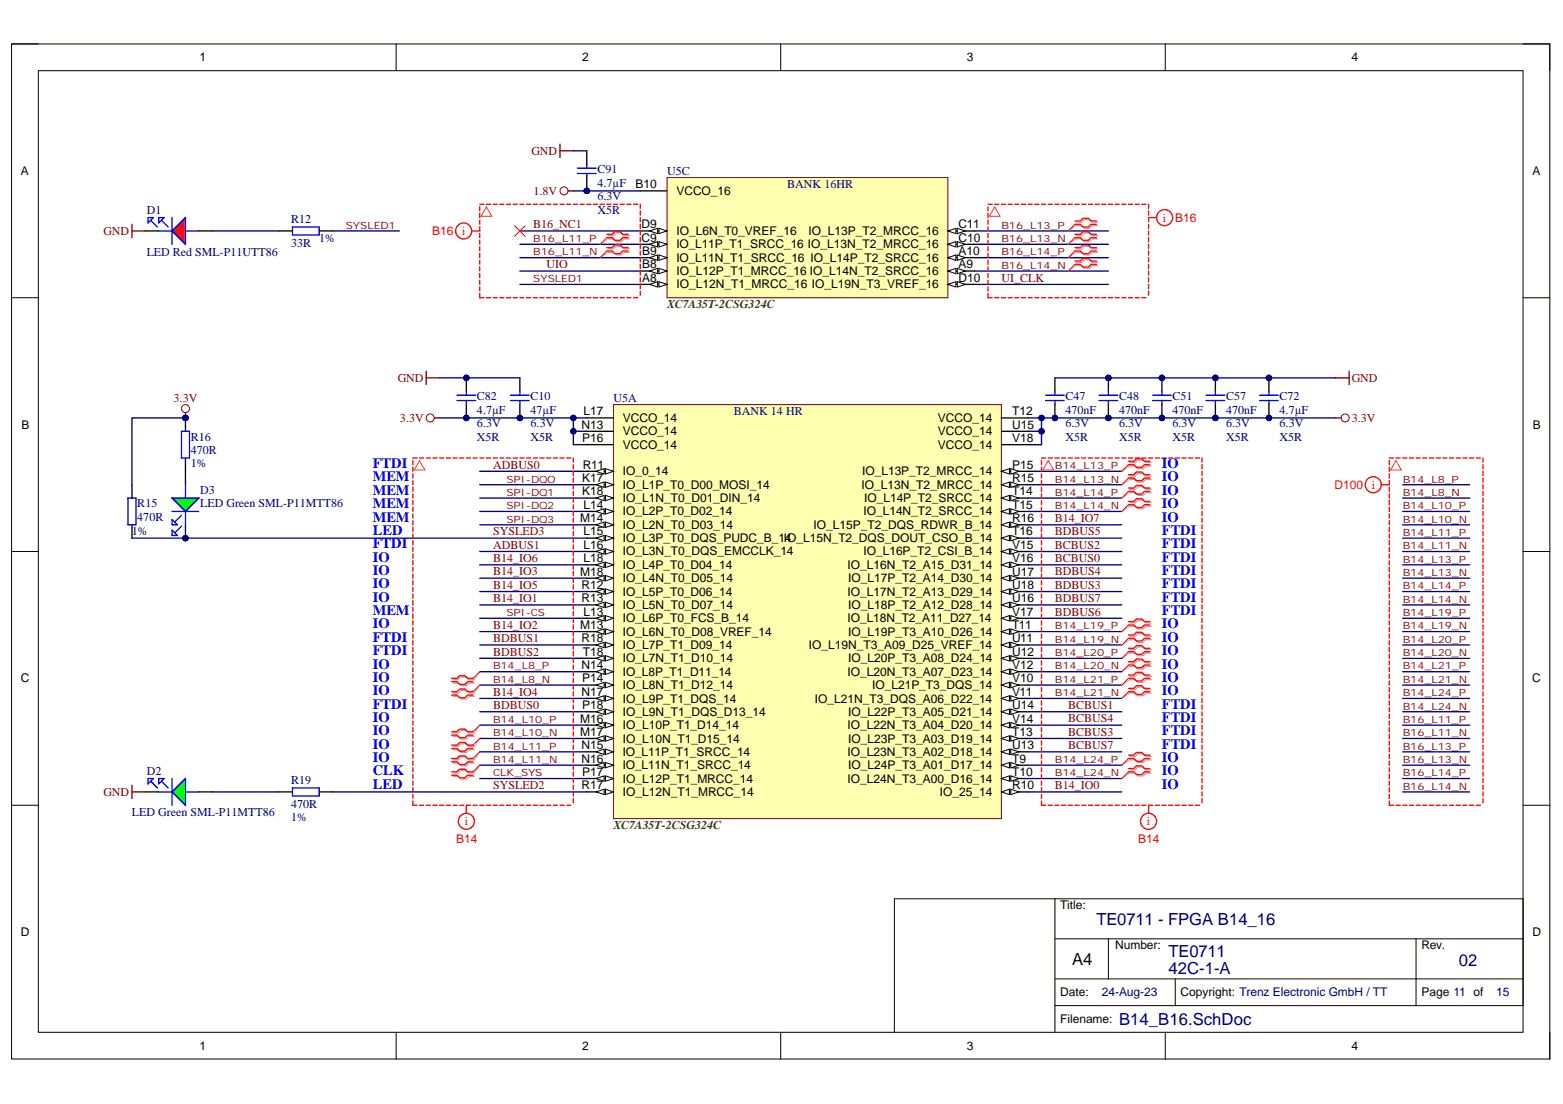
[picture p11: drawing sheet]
<svg xmlns="http://www.w3.org/2000/svg" width="297mm" height="210mm" viewBox="0 0 297 210" stroke-linecap="round" stroke-linejoin="round" font-family="sans-serif">
<defs><g id="words">
<g font-size="3.2" fill="#000080">
<text x="208.4" y="175.8">TE0711 - FPGA B14_16</text>
<text x="222.1" y="185.2">42C-1-A</text>
<text x="222.1" y="181.9">TE0711</text>
<text x="277.2" y="183.6">02</text>
<text x="212.7" y="194.8">B14_B16.SchDoc</text>
</g>
<text font-size="3.2" x="203.8" y="183.4">A4</text>
<g font-size="2.7" fill="#00f">
<text x="70.9" y="89">FTDI</text>
<text x="220.8" y="89">IO</text>
<text x="70.9" y="91.5">MEM</text>
<text x="70.9" y="94.1">MEM</text>
<text x="220.8" y="94.1">IO</text>
<text x="220.8" y="91.5">IO</text>
<text x="70.9" y="96.6">MEM</text>
<text x="70.9" y="99.2">MEM</text>
<text x="70.9" y="101.7">LED</text>
<text x="220.8" y="99.2">IO</text>
<text x="220.8" y="96.6">IO</text>
<text x="220.8" y="101.7">FTDI</text>
<text x="70.9" y="106.8">IO</text>
<text x="70.9" y="104.2">FTDI</text>
<text x="220.8" y="104.2">FTDI</text>
<text x="220.8" y="106.8">FTDI</text>
<text x="70.9" y="111.9">IO</text>
<text x="70.9" y="109.3">IO</text>
<text x="220.8" y="109.3">FTDI</text>
<text x="220.8" y="111.9">FTDI</text>
<text x="70.9" y="116.9">MEM</text>
<text x="70.9" y="114.4">IO</text>
<text x="70.9" y="119.5">IO</text>
<text x="220.8" y="114.4">FTDI</text>
<text x="220.8" y="116.9">FTDI</text>
<text x="220.8" y="119.5">IO</text>
<text x="70.9" y="124.6">FTDI</text>
<text x="70.9" y="122">FTDI</text>
<text x="220.8" y="122">IO</text>
<text x="220.8" y="124.6">IO</text>
<text x="70.9" y="129.6">IO</text>
<text x="70.9" y="127.1">IO</text>
<text x="220.8" y="127.1">IO</text>
<text x="220.8" y="129.6">IO</text>
<text x="70.9" y="134.7">FTDI</text>
<text x="70.9" y="132.2">IO</text>
<text x="70.9" y="137.2">IO</text>
<text x="220.8" y="137.2">FTDI</text>
<text x="220.8" y="134.7">FTDI</text>
<text x="220.8" y="132.2">IO</text>
<text x="70.9" y="142.3">IO</text>
<text x="70.9" y="139.8">IO</text>
<text x="220.8" y="142.3">FTDI</text>
<text x="220.8" y="139.8">FTDI</text>
<text x="70.9" y="147.4">CLK</text>
<text x="70.9" y="144.9">IO</text>
<text x="70.9" y="149.9">LED</text>
<text x="220.8" y="144.9">IO</text>
<text x="220.8" y="147.4">IO</text>
<text x="220.8" y="149.9">IO</text>
</g>
<g font-size="2.3">
<text x="37.9" y="11.7">1</text>
<text x="110.7" y="11.7">2</text>
<text x="183.8" y="11.7">3</text>
<text x="256.8" y="11.7">4</text>
<text x="4" y="33.3">A</text>
<text x="120.8" y="35.8">B10</text>
<text x="291.2" y="33.3">A</text>
<text x="128.5" y="37.1">VCCO_16</text>
<text x="121.9" y="43.4">D9</text>
<text x="121.9" y="45.9">C9</text>
<text x="128.5" y="44.7">IO_L6N_T0_VREF_16</text>
<text x="128.5" y="47.2">IO_L11P_T1_SRCC_16 IO_L13N_T2_MRCC_16</text>
<text x="153.7" y="44.7">IO_L13P_T2_MRCC_16</text>
<text x="182.2" y="43.4">C11</text>
<text x="182.2" y="45.9">C10</text>
<text x="122" y="48.5">B9</text>
<text x="122" y="51">B8</text>
<text x="122" y="53.6">A8</text>
<text x="128.5" y="49.7">IO_L11N_T1_SRCC_16 IO_L14P_T2_SRCC_16</text>
<text x="128.5" y="52.3">IO_L12P_T1_MRCC_16 IO_L14N_T2_SRCC_16</text>
<text x="182.2" y="48.5">A10</text>
<text x="182.2" y="51">A9</text>
<text x="182.2" y="53.6">D10</text>
<text x="128.5" y="54.8">IO_L12N_T1_MRCC_16 IO_L19N_T3_VREF_16</text>
<text x="4.1" y="81.5">B</text>
<text x="110.5" y="81.5">N13</text>
<text x="110.9" y="79">L17</text>
<text x="118.4" y="82.8">VCCO_14</text>
<text x="118.4" y="80.2">VCCO_14</text>
<text x="178.3" y="82.8">VCCO_14</text>
<text x="178.3" y="80.2">VCCO_14</text>
<text x="192.3" y="81.5">U15</text>
<text x="192.3" y="79">T12</text>
<text x="291.3" y="81.5">B</text>
<text x="110.6" y="84">P16</text>
<text x="110.8" y="89.1">R11</text>
<text x="118.4" y="85.3">VCCO_14</text>
<text x="178.3" y="85.3">VCCO_14</text>
<text x="192.3" y="89.1">P15</text>
<text x="192.3" y="84">V18</text>
<text x="110.6" y="91.7">K17</text>
<text x="110.6" y="94.2">K18</text>
<text x="118.4" y="90.4">IO_0_14</text>
<text x="118.4" y="92.9">IO_L1P_T0_D00_MOSI_14</text>
<text x="118.4" y="95.5">IO_L1N_T0_D01_DIN_14</text>
<text x="163.7" y="92.9">IO_L13N_T2_MRCC_14</text>
<text x="163.8" y="90.4">IO_L13P_T2_MRCC_14</text>
<text x="164.2" y="95.5">IO_L14P_T2_SRCC_14</text>
<text x="192.3" y="91.7">R15</text>
<text x="192.3" y="94.2">T14</text>
<text x="110.2" y="99.3">M14</text>
<text x="110.9" y="96.7">L14</text>
<text x="110.9" y="101.8">L15</text>
<text x="118.4" y="98">IO_L2P_T0_D02_14</text>
<text x="118.4" y="100.5">IO_L2N_T0_D03_14</text>
<text x="154.6" y="100.5">IO_L15P_T2_DQS_RDWR_B_14</text>
<text x="164.1" y="98">IO_L14N_T2_SRCC_14</text>
<text x="192.3" y="96.7">T15</text>
<text x="192.3" y="99.3">R16</text>
<text x="192.3" y="101.8">T16</text>
<text x="110.9" y="104.3">L16</text>
<text x="110.9" y="106.9">L18</text>
<text x="118.4" y="103.1">IO_L3P_T0_DQS_PUDC_B_1IO_L15N_T2_DQS_DOUT_CSO_B_14</text>
<text x="118.4" y="105.6">IO_L3N_T0_DQS_EMCCLK_14</text>
<text x="149.2" y="103.1">4</text>
<text x="164.1" y="105.6">IO_L16P_T2_CSI_B_14</text>
<text x="192.3" y="104.3">V15</text>
<text x="192.3" y="106.9">V16</text>
<text x="110.2" y="109.4">M18</text>
<text x="110.5" y="112">R12</text>
<text x="118.4" y="108.2">IO_L4P_T0_D04_14</text>
<text x="118.4" y="110.7">IO_L4N_T0_D05_14</text>
<text x="118.4" y="113.2">IO_L5P_T0_D06_14</text>
<text x="161.1" y="108.2">IO_L16N_T2_A15_D31_14</text>
<text x="161.1" y="113.2">IO_L17N_T2_A13_D29_14</text>
<text x="161.2" y="110.7">IO_L17P_T2_A14_D30_14</text>
<text x="192.3" y="109.4">U17</text>
<text x="192.3" y="112">U18</text>
<text x="110.2" y="119.6">M13</text>
<text x="110.5" y="114.5">R13</text>
<text x="110.9" y="117.1">L13</text>
<text x="118.4" y="115.8">IO_L5N_T0_D07_14</text>
<text x="118.4" y="118.3">IO_L6P_T0_FCS_B_14</text>
<text x="161.1" y="118.3">IO_L18N_T2_A11_D27_14</text>
<text x="161.2" y="115.8">IO_L18P_T2_A12_D28_14</text>
<text x="192.3" y="114.5">U16</text>
<text x="192.3" y="117.1">V17</text>
<text x="192.3" y="119.6">T11</text>
<text x="110.5" y="122.1">R18</text>
<text x="110.7" y="124.7">T18</text>
<text x="118.4" y="120.9">IO_L6N_T0_D08_VREF_14</text>
<text x="118.4" y="123.4">IO_L7P_T1_D09_14</text>
<text x="118.4" y="125.9">IO_L7N_T1_D10_14</text>
<text x="153.7" y="123.4">IO_L19N_T3_A09_D25_VREF_14</text>
<text x="161.2" y="120.9">IO_L19P_T3_A10_D26_14</text>
<text x="161.2" y="125.9">IO_L20P_T3_A08_D24_14</text>
<text x="192.3" y="122.1">U11</text>
<text x="192.3" y="124.7">U12</text>
<text x="4" y="129.7">C</text>
<text x="110.5" y="127.2">N14</text>
<text x="110.6" y="129.7">P14</text>
<text x="118.4" y="128.5">IO_L8P_T1_D11_14</text>
<text x="118.4" y="131">IO_L8N_T1_D12_14</text>
<text x="161.1" y="128.5">IO_L20N_T3_A07_D23_14</text>
<text x="165.7" y="131">IO_L21P_T3_DQS_14</text>
<text x="192.3" y="127.2">V12</text>
<text x="192.3" y="129.7">V10</text>
<text x="291.2" y="129.7">C</text>
<text x="110.2" y="137.4">M16</text>
<text x="110.5" y="132.3">N17</text>
<text x="110.6" y="134.8">P18</text>
<text x="118.4" y="133.6">IO_L9P_T1_DQS_14</text>
<text x="118.4" y="136.1">IO_L9N_T1_DQS_D13_14</text>
<text x="154.9" y="133.6">IO_L21N_T3_DQS_A06_D22_14</text>
<text x="161.2" y="136.1">IO_L22P_T3_A05_D21_14</text>
<text x="192.3" y="132.3">V11</text>
<text x="192.3" y="134.8">U14</text>
<text x="192.3" y="137.4">V14</text>
<text x="110.2" y="139.9">M17</text>
<text x="110.5" y="142.4">N15</text>
<text x="118.4" y="138.6">IO_L10P_T1_D14_14</text>
<text x="118.4" y="141.2">IO_L10N_T1_D15_14</text>
<text x="118.4" y="143.7">IO_L11P_T1_SRCC_14</text>
<text x="161.1" y="138.6">IO_L22N_T3_A04_D20_14</text>
<text x="161.1" y="143.7">IO_L23N_T3_A02_D18_14</text>
<text x="161.2" y="141.2">IO_L23P_T3_A03_D19_14</text>
<text x="192.3" y="139.9">T13</text>
<text x="192.3" y="142.4">U13</text>
<text x="110.5" y="145">N16</text>
<text x="110.6" y="147.5">P17</text>
<text x="118.4" y="146.2">IO_L11N_T1_SRCC_14</text>
<text x="118.4" y="148.8">IO_L12P_T1_MRCC_14</text>
<text x="161.1" y="148.8">IO_L24N_T3_A00_D16_14</text>
<text x="161.2" y="146.2">IO_L24P_T3_A01_D17_14</text>
<text x="192.3" y="145">T9</text>
<text x="192.3" y="147.5">T10</text>
<text x="110.5" y="150.1">R17</text>
<text x="118.4" y="151.3">IO_L12N_T1_MRCC_14</text>
<text x="178.6" y="151.3">IO_25_14</text>
<text x="192.3" y="150.1">R10</text>
<text x="201.5" y="172.9">Title:</text>
<text x="4" y="178">D</text>
<text x="291.2" y="178">D</text>
<text x="211.9" y="180.5">Number:</text>
<text x="270.1" y="180.5">Rev.</text>
<text x="201.5" y="189.4">Date:</text>
<text x="224.4" y="189.4">Copyright: Trenz Electronic GmbH / TT</text>
<text x="270.1" y="189.4">Page 11 of</text>
<text x="201.5" y="194.5">Filename:</text>
<text x="37.9" y="199.6">1</text>
<text x="110.7" y="199.6">2</text>
<text x="183.8" y="199.6">3</text>
<text x="256.8" y="199.6">4</text>
</g>
<g font-size="2.3" fill="#800000">
<text x="101" y="29.4">GND</text>
<text x="101.4" y="37.1">1.8V</text>
<text x="19.7" y="44.7">GND</text>
<text x="101.4" y="43.4">B16_NC1</text>
<text x="103.9" y="51">UIO</text>
<text x="190.3" y="53.5">UI_CLK</text>
<text x="33" y="76.4">3.3V</text>
<text x="75.6" y="72.6">GND</text>
<text x="256.9" y="72.6">GND</text>
<text x="76" y="80.2">3.3V</text>
<text x="256.9" y="80.2">3.3V</text>
<text x="93.7" y="89.1">ADBUS0</text>
<text x="93.7" y="101.8">SYSLED3</text>
<text x="200.5" y="99.3">B14_IO7</text>
<text x="200.5" y="101.8">BDBUS5</text>
<text x="93.7" y="106.9">B14_IO6</text>
<text x="93.7" y="104.3">ADBUS1</text>
<text x="200.5" y="106.9">BCBUS0</text>
<text x="200.5" y="104.3">BCBUS2</text>
<text x="93.7" y="109.4">B14_IO3</text>
<text x="93.7" y="111.9">B14_IO5</text>
<text x="200.5" y="111.9">BDBUS3</text>
<text x="200.5" y="109.4">BDBUS4</text>
<text x="93.7" y="119.6">B14_IO2</text>
<text x="93.7" y="114.5">B14_IO1</text>
<text x="200.5" y="114.5">BDBUS7</text>
<text x="200.5" y="117.1">BDBUS6</text>
<text x="93.7" y="122.1">BDBUS1</text>
<text x="93.7" y="124.7">BDBUS2</text>
<text x="93.7" y="132.3">B14_IO4</text>
<text x="93.7" y="134.8">BDBUS0</text>
<text x="203" y="134.8">BCBUS1</text>
<text x="203" y="137.3">BCBUS4</text>
<text x="203" y="139.9">BCBUS3</text>
<text x="203" y="142.4">BCBUS7</text>
<text x="19.7" y="151.3">GND</text>
<text x="93.7" y="150.1">SYSLED2</text>
<text x="200.5" y="150.1">B14_IO0</text>
</g>
<g font-size="2.3" fill="#000080">
<text x="113.5" y="33">C91</text>
<text x="113.5" y="35.5">4.7µF</text>
<text x="126.8" y="33.2">U5C</text>
<text x="149.6" y="35.8">BANK 16HR</text>
<text x="27.9" y="40.6">D1</text>
<text x="113.5" y="38.1">6.3V</text>
<text x="113.5" y="40.6">X5R</text>
<text x="55.3" y="42.4">R12</text>
<text x="55.3" y="46.9">33R</text>
<text x="60.7" y="45.9">1%</text>
<text x="27.9" y="48.7">LED Red SML-P11UTT86</text>
<text x="90.6" y="76.1">C82</text>
<text x="100.8" y="76.1">C10</text>
<text x="116.6" y="76.4">U5A</text>
<text x="202.5" y="76.1">C47</text>
<text x="212.7" y="76.1">C48</text>
<text x="222.8" y="76.1">C51</text>
<text x="233" y="76.1">C57</text>
<text x="243.2" y="76.1">C72</text>
<text x="36.3" y="83.8">R16</text>
<text x="90.6" y="81.2">6.3V</text>
<text x="90.6" y="83.8">X5R</text>
<text x="90.6" y="78.7">4.7µF</text>
<text x="100.8" y="81.2">6.3V</text>
<text x="100.8" y="83.8">X5R</text>
<text x="100.8" y="78.7">47µF</text>
<text x="139.5" y="78.9">BANK 14 HR</text>
<text x="202.5" y="81.2">6.3V</text>
<text x="202.5" y="83.8">X5R</text>
<text x="202.5" y="78.7">470nF</text>
<text x="212.7" y="81.2">6.3V</text>
<text x="212.7" y="83.8">X5R</text>
<text x="212.7" y="78.7">470nF</text>
<text x="222.8" y="81.2">6.3V</text>
<text x="222.8" y="83.8">X5R</text>
<text x="222.8" y="78.7">470nF</text>
<text x="233" y="81.2">6.3V</text>
<text x="233" y="83.8">X5R</text>
<text x="233" y="78.7">470nF</text>
<text x="243.2" y="81.2">6.3V</text>
<text x="243.2" y="83.8">X5R</text>
<text x="243.2" y="78.7">4.7µF</text>
<text x="36.3" y="88.9">1%</text>
<text x="36.3" y="86.3">470R</text>
<text x="38" y="93.9">D3</text>
<text x="25.1" y="101.8">1%</text>
<text x="26.1" y="96.5">R15</text>
<text x="26.1" y="99">470R</text>
<text x="38" y="96.5">LED Green SML-P11MTT86</text>
<text x="27.9" y="147.3">D2</text>
<text x="55.3" y="149">R19</text>
<text x="25.1" y="155.1">LED Green SML-P11MTT86</text>
<text x="55.3" y="153.6">470R</text>
<text x="55.3" y="156.1">1%</text>
<text x="209.4" y="189.4">24-Aug-23</text>
<text x="284.3" y="189.4">15</text>
</g>
<g font-size="2.3" fill="#f00">
<text x="82.1" y="44.7">B16</text>
<text x="87.8" y="44.7">i</text>
<text x="221" y="42.1">i</text>
<text x="223.3" y="42.1">B16</text>
<text x="253.6" y="92.9">D100</text>
<text x="260.7" y="92.9">i</text>
<text x="86.7" y="160.2">B14</text>
<text x="88.3" y="156.9">i</text>
<text x="216.3" y="160.2">B14</text>
<text x="218" y="156.9">i</text>
</g>
<g font-size="2.3" fill="#008000">
<text x="126.8" y="58.6">XC7A35T-2CSG324C</text>
<text x="116.6" y="157.7">XC7A35T-2CSG324C</text>
</g>
<g font-size="1.9" fill="#800000">
<text x="65.7" y="43.5">SYSLED1</text>
<text x="101.4" y="46">B16_L11_P</text>
<text x="190.3" y="43.5">B16_L13_P</text>
<text x="190.3" y="46">B16_L13_N</text>
<text x="101.4" y="48.6">B16_L11_N</text>
<text x="101.4" y="53.7">SYSLED1</text>
<text x="190.3" y="48.6">B16_L14_P</text>
<text x="190.3" y="51.1">B16_L14_N</text>
<text x="200.5" y="89.2">B14_L13_P</text>
<text x="96.2" y="91.7">SPI-DQO</text>
<text x="96.2" y="94.3">SPI-DQ1</text>
<text x="200.5" y="94.3">B14_L14_P</text>
<text x="200.5" y="91.7">B14_L13_N</text>
<text x="266.6" y="91.7">B14_L8_P</text>
<text x="266.6" y="94.3">B14_L8_N</text>
<text x="96.2" y="96.8">SPI-DQ2</text>
<text x="96.2" y="99.3">SPI-DQ3</text>
<text x="200.5" y="96.8">B14_L14_N</text>
<text x="266.6" y="101.9">B14_L11_P</text>
<text x="266.6" y="96.8">B14_L10_P</text>
<text x="266.6" y="99.3">B14_L10_N</text>
<text x="266.6" y="107">B14_L13_P</text>
<text x="266.6" y="104.4">B14_L11_N</text>
<text x="266.6" y="112.1">B14_L14_P</text>
<text x="266.6" y="109.5">B14_L13_N</text>
<text x="96.2" y="117.1">SPI-CS</text>
<text x="200.5" y="119.7">B14_L19_P</text>
<text x="266.6" y="114.6">B14_L14_N</text>
<text x="266.6" y="117.1">B14_L19_P</text>
<text x="266.6" y="119.7">B14_L19_N</text>
<text x="200.5" y="122.2">B14_L19_N</text>
<text x="200.5" y="124.7">B14_L20_P</text>
<text x="266.6" y="122.2">B14_L20_P</text>
<text x="266.6" y="124.7">B14_L20_N</text>
<text x="93.7" y="127.3">B14_L8_P</text>
<text x="93.7" y="129.8">B14_L8_N</text>
<text x="200.5" y="127.3">B14_L20_N</text>
<text x="200.5" y="129.8">B14_L21_P</text>
<text x="266.6" y="127.3">B14_L21_P</text>
<text x="266.6" y="129.8">B14_L21_N</text>
<text x="93.7" y="137.5">B14_L10_P</text>
<text x="200.5" y="132.4">B14_L21_N</text>
<text x="266.6" y="137.5">B16_L11_P</text>
<text x="266.6" y="132.4">B14_L24_P</text>
<text x="266.6" y="134.9">B14_L24_N</text>
<text x="93.7" y="142.5">B14_L11_P</text>
<text x="93.7" y="140">B14_L10_N</text>
<text x="266.6" y="140">B16_L11_N</text>
<text x="266.6" y="142.5">B16_L13_P</text>
<text x="93.7" y="145.1">B14_L11_N</text>
<text x="93.7" y="147.6">CLK_SYS</text>
<text x="200.5" y="145.1">B14_L24_P</text>
<text x="200.5" y="147.6">B14_L24_N</text>
<text x="266.6" y="147.6">B16_L14_P</text>
<text x="266.6" y="145.1">B16_L13_N</text>
<text x="266.6" y="150.1">B16_L14_N</text>
</g>
</g></defs>
<path d="M2.2 8.4h292.3v193h-292.3z" fill="none" stroke="#000" stroke-width=".19"/>
<path d="M7.3 13.4h282.1v182.9h-282.1z" fill-rule="evenodd" fill="#fff"/>
<g fill="none" stroke="#000" stroke-width=".19">
<path d="M2.2 8.4h5.1M7.3 13.4h282.1v182.9h-282.1zM75.3 8.4v5M148.4 8.4v5M221.4 8.4v5M289.4 8.4h5.1v5M2.2 56.6h5.1M289.4 56.6h5.1M2.2 104.9h5.1M289.4 104.9h5.1M2.2 153.1h5.1M289.4 153.1h5.1"/>
<path d="M200.5 170.9v25.4M200.5 178.5h88.9M210.6 178.5v7.6M269.1 178.5v12.7M75.3 196.3v5.1M148.4 196.3v5.1M200.5 191.2h88.9v-20.3h-119.4v25.4M200.5 186.1h88.9M221.4 196.3v5.1M223.4 186.1v5.1M294.5 196.3v5.1"/>
</g>
<g fill="none" stroke="#000080" stroke-width=".25">
<path d="M98.8 43.9h22.9M98.8 54.1h22.9M98.8 51.5h22.9M98.8 49h22.9M98.8 46.5h22.9M185.2 43.9h25.4M185.2 54.1h25.4M185.2 51.5h25.4M185.2 49h25.4M185.2 46.5h25.4M109 79.5v5h2.5M91.2 92.2h20.3"/>
<path d="M91.2 94.7h20.3M91.2 97.2h20.3M91.2 99.8h20.3M195.4 89.6h17.8M195.4 92.2h17.8M195.4 94.7h17.8M195.4 97.2h17.8M195.4 99.8h17.8M91.2 115h20.3M91.2 117.6h20.3M91.2 109.9h20.3M91.2 112.5h20.3"/>
<path d="M195.4 115h17.8M195.4 117.6h17.8M195.4 109.9h17.8M195.4 112.5h17.8M195.4 104.9h17.8M195.4 107.4h17.8M195.4 102.3h17.8M91.2 132.8h20.3M91.2 135.3h20.3M91.2 137.9h20.3M91.2 122.6h20.3M91.2 125.2h20.3"/>
<path d="M91.2 127.7h20.3M91.2 130.3h20.3M195.4 130.3h17.8M195.4 132.8h17.8M195.4 135.3h17.8M195.4 137.9h17.8M195.4 122.6h17.8M195.4 125.2h17.8M195.4 127.7h17.8M195.4 120.1h17.8M91.2 145.5h20.3M91.2 148h20.3"/>
<path d="M91.2 140.4h20.3M91.2 142.9h20.3M195.4 145.5h17.8M195.4 148h17.8M195.4 140.4h17.8M195.4 142.9h17.8"/>
</g>
<g fill="none" stroke="#d0a3a3" stroke-width=".25">
<path d="M115.6 47.3h1l.5-.5h1l.5 .5h1M115.6 48h1l.5 .5h1l.5-.5h1M115.6 44.8h1l.5-.5h1l.5 .5h1M115.6 45.4h1l.5 .5h1l.5-.5h1M204.5 49.9h1.1l.5-.5h1l.5 .5h1M204.5 50.5h1.1l.5 .5h1l.5-.5h1M204.5 47.3h1.1l.5-.5h1l.5 .5h1M204.5 48h1.1l.5 .5h1l.5-.5h1M204.5 44.8h1.1l.5-.5h1l.5 .5h1M204.5 45.4h1.1l.5 .5h1l.5-.5h1M204.5 42.3h1.1l.5-.5h1l.5 .5h1M204.5 42.9h1.1l.5 .5h1l.5-.5h1"/>
<path d="M214.7 90.5h1l.5-.5h1.1l.5 .5h1M214.7 91.1h1l.5 .6h1.1l.5-.6h1M214.7 88h1l.5-.5h1.1l.5 .5h1M214.7 88.6h1l.5 .5h1.1l.5-.5h1M214.7 95.6h1l.5-.5h1.1l.5 .5h1M214.7 96.2h1l.5 .5h1.1l.5-.5h1M214.7 93h1l.5-.5h1.1l.5 .5h1M214.7 93.7h1l.5 .5h1.1l.5-.5h1M214.7 123.5h1l.5-.5h1.1l.5 .5h1M214.7 124.2h1l.5 .5h1.1l.5-.5h1M214.7 126.1h1l.5-.5h1.1l.5 .5h1M214.7 126.7h1l.5 .5h1.1l.5-.5h1"/>
<path d="M214.7 131.1h1l.5-.5h1.1l.5 .5h1M214.7 131.8h1l.5 .5h1.1l.5-.5h1M214.7 128.6h1l.5-.5h1.1l.5 .5h1M214.7 129.2h1l.5 .5h1.1l.5-.5h1M86.1 147.6h1l.5 .6h1l.5-.6h1.1M86.1 147h1l.5-.5h1l.5 .5h1.1M86.1 145.1h1l.5 .5h1l.5-.5h1.1M86.1 144.5h1l.5-.5h1l.5 .5h1.1M214.7 143.8h1l.5-.5h1.1l.5 .5h1M214.7 144.5h1l.5 .5h1.1l.5-.5h1M214.7 146.4h1l.5-.5h1.1l.5 .5h1M214.7 147h1l.5 .5h1.1l.5-.5h1"/>
</g>
<g fill="none" stroke="#d0a3a3" stroke-width=".19">
<path d="M115.6 48l-1.5 1M115.6 45.4l-1.5 1.1M204.5 50.5l-1.5 1M204.5 48l-1.5 1M204.5 45.4l-1.5 1.1M204.5 42.9l-1.5 1M214.7 91.1l-1.5 1.1M214.7 88.6l-1.5 1M214.7 96.2l-1.5 1M214.7 93.7l-1.5 1M214.7 124.2l-1.5 1M214.7 126.7l-1.5 1"/>
<path d="M214.7 131.8l-1.5 1M214.7 129.2l-1.5 1.1M91.2 145.5l-1 1.5M91.2 142.9l-1 1.6M214.7 144.5l-1.5 1M214.7 147l-1.5 1"/>
</g>
<g fill="none" stroke="#f00" stroke-width=".25">
<path d="M115.3 47.1h1l.5-.5h1.1l.5 .5h1M115.3 47.7h1l.5 .5h1.1l.5-.5h1M115.3 44.5h1l.5-.5h1.1l.5 .5h1M115.3 45.2h1l.5 .5h1.1l.5-.5h1M204.3 49.6h1l.5-.5h1l.5 .5h1.1M204.3 50.3h1l.5 .5h1l.5-.5h1.1M204.3 47.1h1l.5-.5h1l.5 .5h1.1M204.3 47.7h1l.5 .5h1l.5-.5h1.1M204.3 44.5h1l.5-.5h1l.5 .5h1.1M204.3 45.2h1l.5 .5h1l.5-.5h1.1M204.3 42h1l.5-.5h1l.5 .5h1.1M204.3 42.6h1l.5 .6h1l.5-.6h1.1"/>
<path d="M214.5 90.3h1l.5-.6h1l.5 .6h1M214.5 90.9h1l.5 .5h1l.5-.5h1M214.5 87.7h1l.5-.5h1l.5 .5h1M214.5 88.3h1l.5 .6h1l.5-.6h1M214.5 95.3h1l.5-.5h1l.5 .5h1M214.5 96h1l.5 .5h1l.5-.5h1M214.5 92.8h1l.5-.5h1l.5 .5h1M214.5 93.4h1l.5 .5h1l.5-.5h1M214.5 123.3h1l.5-.5h1l.5 .5h1M214.5 123.9h1l.5 .5h1l.5-.5h1M214.5 125.8h1l.5-.5h1l.5 .5h1M214.5 126.4h1l.5 .5h1l.5-.5h1"/>
<path d="M214.5 130.9h1l.5-.5h1l.5 .5h1M214.5 131.5h1l.5 .5h1l.5-.5h1M214.5 128.3h1l.5-.5h1l.5 .5h1M214.5 129h1l.5 .5h1l.5-.5h1M85.8 147.4h1.1l.5 .5h1l.5-.5h1M85.8 146.8h1.1l.5-.6h1l.5 .6h1M85.8 144.8h1.1l.5 .6h1l.5-.6h1M85.8 144.2h1.1l.5-.5h1l.5 .5h1M214.5 143.6h1l.5-.5h1l.5 .5h1M214.5 144.2h1l.5 .5h1l.5-.5h1M214.5 146.1h1l.5-.5h1l.5 .5h1M214.5 146.8h1l.5 .5h1l.5-.5h1"/>
</g>
<g fill="none" stroke="#f00" stroke-width=".19">
<path d="M115.3 47.7l-1.2 1.3M115.3 45.2l-1.2 1.3M204.3 50.3l-1.3 1.2M204.3 47.7l-1.3 1.3M204.3 45.2l-1.3 1.3M204.3 42.6l-1.3 1.3M214.5 90.9l-1.3 1.3M214.5 88.3l-1.3 1.3M214.5 96l-1.3 1.2M214.5 93.4l-1.3 1.3M214.5 123.9l-1.3 1.3M214.5 126.4l-1.3 1.3"/>
<path d="M214.5 131.5l-1.3 1.3M214.5 129l-1.3 1.3M91.2 145.5l-1.3 1.3M91.2 142.9l-1.3 1.3M214.5 144.2l-1.3 1.3M214.5 146.8l-1.3 1.2"/>
</g>
<circle cx="109" cy="82" r=".51" fill="#000080"/>
<circle cx="109" cy="82" r=".51" fill="none" stroke="#000080" stroke-width=".19"/>
<circle cx="109" cy="79.5" r=".51" fill="#000080"/>
<circle cx="109" cy="79.5" r=".51" fill="none" stroke="#000080" stroke-width=".19"/>
<path d="M83.5 79.5h28" fill="none" stroke="#000080" stroke-width=".25"/>
<circle cx="88.6" cy="79.5" r=".51" fill="#000080"/>
<circle cx="88.6" cy="79.5" r=".51" fill="none" stroke="#000080" stroke-width=".19"/>
<circle cx="98.8" cy="79.5" r=".51" fill="#000080"/>
<circle cx="98.8" cy="79.5" r=".51" fill="none" stroke="#000080" stroke-width=".19"/>
<circle cx="109" cy="79.5" r=".51" fill="#000080"/>
<circle cx="109" cy="79.5" r=".51" fill="none" stroke="#000080" stroke-width=".19"/>
<path d="M109 82h2.5" fill="none" stroke="#000080" stroke-width=".25"/>
<circle cx="109" cy="82" r=".51" fill="#000080"/>
<circle cx="109" cy="82" r=".51" fill="none" stroke="#000080" stroke-width=".19"/>
<path d="M197.9 79.5v5h-2.5" fill="none" stroke="#000080" stroke-width=".25"/>
<circle cx="197.9" cy="82" r=".51" fill="#000080"/>
<circle cx="197.9" cy="82" r=".51" fill="none" stroke="#000080" stroke-width=".19"/>
<circle cx="197.9" cy="79.5" r=".51" fill="#000080"/>
<circle cx="197.9" cy="79.5" r=".51" fill="none" stroke="#000080" stroke-width=".19"/>
<path d="M195.4 79.5h58.5" fill="none" stroke="#000080" stroke-width=".25"/>
<circle cx="197.9" cy="79.5" r=".51" fill="#000080"/>
<circle cx="197.9" cy="79.5" r=".51" fill="none" stroke="#000080" stroke-width=".19"/>
<circle cx="200.5" cy="79.5" r=".51" fill="#000080"/>
<circle cx="200.5" cy="79.5" r=".51" fill="none" stroke="#000080" stroke-width=".19"/>
<circle cx="210.6" cy="79.5" r=".51" fill="#000080"/>
<circle cx="210.6" cy="79.5" r=".51" fill="none" stroke="#000080" stroke-width=".19"/>
<circle cx="220.8" cy="79.5" r=".51" fill="#000080"/>
<circle cx="220.8" cy="79.5" r=".51" fill="none" stroke="#000080" stroke-width=".19"/>
<circle cx="231" cy="79.5" r=".51" fill="#000080"/>
<circle cx="231" cy="79.5" r=".51" fill="none" stroke="#000080" stroke-width=".19"/>
<circle cx="241.2" cy="79.5" r=".51" fill="#000080"/>
<circle cx="241.2" cy="79.5" r=".51" fill="none" stroke="#000080" stroke-width=".19"/>
<path d="M195.4 82h2.5" fill="none" stroke="#000080" stroke-width=".25"/>
<circle cx="197.9" cy="82" r=".51" fill="#000080"/>
<circle cx="197.9" cy="82" r=".51" fill="none" stroke="#000080" stroke-width=".19"/>
<path d="M116.6 76.9h73.7v78.7h-73.7z" fill-rule="evenodd" fill="#ffffb0"/>
<path d="M116.6 76.9h73.7v78.7h-73.7z" fill="none" stroke="#800000" stroke-width=".19"/>
<path d="M111.5 89.6h5.1" fill="none" stroke="#000" stroke-width=".25"/>
<path d="M115.1 89.1l1.5 .5-1.5 .5z" fill="#f8fcff"/>
<path d="M115.1 89.1l1.5 .5-1.5 .5z" fill="none" stroke="#000" stroke-width=".19"/>
<path d="M113.3 89.6l1.5-.5v1z" fill="#f8fcff"/>
<path d="M113.3 89.6l1.5-.5v1z" fill="none" stroke="#000" stroke-width=".19"/>
<path d="M111.5 82h5.1M111.5 84.5h5.1M190.3 89.6h5.1" fill="none" stroke="#000" stroke-width=".25"/>
<path d="M190.3 89.6l1.5-.5v1z" fill="#f8fcff"/>
<path d="M190.3 89.6l1.5-.5v1z" fill="none" stroke="#000" stroke-width=".19"/>
<path d="M192.1 89.1l1.5 .5-1.5 .5z" fill="#f8fcff"/>
<path d="M192.1 89.1l1.5 .5-1.5 .5z" fill="none" stroke="#000" stroke-width=".19"/>
<path d="M111.5 92.2h5.1" fill="none" stroke="#000" stroke-width=".25"/>
<path d="M115.1 91.6l1.5 .6-1.5 .5z" fill="#f8fcff"/>
<path d="M115.1 91.6l1.5 .6-1.5 .5z" fill="none" stroke="#000" stroke-width=".19"/>
<path d="M113.3 92.2l1.5-.6v1.1z" fill="#f8fcff"/>
<path d="M113.3 92.2l1.5-.6v1.1z" fill="none" stroke="#000" stroke-width=".19"/>
<path d="M190.3 92.2h5.1" fill="none" stroke="#000" stroke-width=".25"/>
<path d="M190.3 92.2l1.5-.5v1z" fill="#f8fcff"/>
<path d="M190.3 92.2l1.5-.5v1z" fill="none" stroke="#000" stroke-width=".19"/>
<path d="M192.1 91.7l1.5 .5-1.5 .5z" fill="#f8fcff"/>
<path d="M192.1 91.7l1.5 .5-1.5 .5z" fill="none" stroke="#000" stroke-width=".19"/>
<path d="M111.5 94.7h5.1" fill="none" stroke="#000" stroke-width=".25"/>
<path d="M115.1 94.2l1.5 .5-1.5 .5z" fill="#f8fcff"/>
<path d="M115.1 94.2l1.5 .5-1.5 .5z" fill="none" stroke="#000" stroke-width=".19"/>
<path d="M113.3 94.7l1.5-.5v1z" fill="#f8fcff"/>
<path d="M113.3 94.7l1.5-.5v1z" fill="none" stroke="#000" stroke-width=".19"/>
<path d="M190.3 94.7h5.1" fill="none" stroke="#000" stroke-width=".25"/>
<path d="M190.3 94.7l1.5-.5v1z" fill="#f8fcff"/>
<path d="M190.3 94.7l1.5-.5v1z" fill="none" stroke="#000" stroke-width=".19"/>
<path d="M192.1 94.2l1.5 .5-1.5 .5z" fill="#f8fcff"/>
<path d="M192.1 94.2l1.5 .5-1.5 .5z" fill="none" stroke="#000" stroke-width=".19"/>
<path d="M111.5 97.2h5.1" fill="none" stroke="#000" stroke-width=".25"/>
<path d="M115.1 96.7l1.5 .5-1.5 .5z" fill="#f8fcff"/>
<path d="M115.1 96.7l1.5 .5-1.5 .5z" fill="none" stroke="#000" stroke-width=".19"/>
<path d="M113.3 97.2l1.5-.5v1z" fill="#f8fcff"/>
<path d="M113.3 97.2l1.5-.5v1z" fill="none" stroke="#000" stroke-width=".19"/>
<path d="M190.3 97.2h5.1" fill="none" stroke="#000" stroke-width=".25"/>
<path d="M190.3 97.2l1.5-.5v1.1z" fill="#f8fcff"/>
<path d="M190.3 97.2l1.5-.5v1.1z" fill="none" stroke="#000" stroke-width=".19"/>
<path d="M192.1 96.7l1.5 .5-1.5 .6z" fill="#f8fcff"/>
<path d="M192.1 96.7l1.5 .5-1.5 .6z" fill="none" stroke="#000" stroke-width=".19"/>
<path d="M111.5 99.8h5.1" fill="none" stroke="#000" stroke-width=".25"/>
<path d="M115.1 99.3l1.5 .5-1.5 .5z" fill="#f8fcff"/>
<path d="M115.1 99.3l1.5 .5-1.5 .5z" fill="none" stroke="#000" stroke-width=".19"/>
<path d="M113.3 99.8l1.5-.5v1z" fill="#f8fcff"/>
<path d="M113.3 99.8l1.5-.5v1z" fill="none" stroke="#000" stroke-width=".19"/>
<path d="M190.3 99.8h5.1" fill="none" stroke="#000" stroke-width=".25"/>
<path d="M190.3 99.8l1.5-.5v1z" fill="#f8fcff"/>
<path d="M190.3 99.8l1.5-.5v1z" fill="none" stroke="#000" stroke-width=".19"/>
<path d="M192.1 99.3l1.5 .5-1.5 .5z" fill="#f8fcff"/>
<path d="M192.1 99.3l1.5 .5-1.5 .5z" fill="none" stroke="#000" stroke-width=".19"/>
<path d="M111.5 102.3h5.1" fill="none" stroke="#000" stroke-width=".25"/>
<path d="M115.1 101.8l1.5 .5-1.5 .5z" fill="#f8fcff"/>
<path d="M115.1 101.8l1.5 .5-1.5 .5z" fill="none" stroke="#000" stroke-width=".19"/>
<path d="M113.3 102.3l1.5-.5v1z" fill="#f8fcff"/>
<path d="M113.3 102.3l1.5-.5v1z" fill="none" stroke="#000" stroke-width=".19"/>
<path d="M190.3 102.3h5.1" fill="none" stroke="#000" stroke-width=".25"/>
<path d="M190.3 102.3l1.5-.5v1z" fill="#f8fcff"/>
<path d="M190.3 102.3l1.5-.5v1z" fill="none" stroke="#000" stroke-width=".19"/>
<path d="M192.1 101.8l1.5 .5-1.5 .5z" fill="#f8fcff"/>
<path d="M192.1 101.8l1.5 .5-1.5 .5z" fill="none" stroke="#000" stroke-width=".19"/>
<path d="M111.5 104.9h5.1" fill="none" stroke="#000" stroke-width=".25"/>
<path d="M115.1 104.3l1.5 .6-1.5 .5z" fill="#f8fcff"/>
<path d="M115.1 104.3l1.5 .6-1.5 .5z" fill="none" stroke="#000" stroke-width=".19"/>
<path d="M113.3 104.9l1.5-.6v1.1z" fill="#f8fcff"/>
<path d="M113.3 104.9l1.5-.6v1.1z" fill="none" stroke="#000" stroke-width=".19"/>
<path d="M190.3 104.9h5.1" fill="none" stroke="#000" stroke-width=".25"/>
<path d="M190.3 104.9l1.5-.5v1z" fill="#f8fcff"/>
<path d="M190.3 104.9l1.5-.5v1z" fill="none" stroke="#000" stroke-width=".19"/>
<path d="M192.1 104.4l1.5 .5-1.5 .5z" fill="#f8fcff"/>
<path d="M192.1 104.4l1.5 .5-1.5 .5z" fill="none" stroke="#000" stroke-width=".19"/>
<path d="M111.5 107.4h5.1" fill="none" stroke="#000" stroke-width=".25"/>
<path d="M115.1 106.9l1.5 .5-1.5 .5z" fill="#f8fcff"/>
<path d="M115.1 106.9l1.5 .5-1.5 .5z" fill="none" stroke="#000" stroke-width=".19"/>
<path d="M113.3 107.4l1.5-.5v1z" fill="#f8fcff"/>
<path d="M113.3 107.4l1.5-.5v1z" fill="none" stroke="#000" stroke-width=".19"/>
<path d="M190.3 107.4h5.1" fill="none" stroke="#000" stroke-width=".25"/>
<path d="M190.3 107.4l1.5-.5v1z" fill="#f8fcff"/>
<path d="M190.3 107.4l1.5-.5v1z" fill="none" stroke="#000" stroke-width=".19"/>
<path d="M192.1 106.9l1.5 .5-1.5 .5z" fill="#f8fcff"/>
<path d="M192.1 106.9l1.5 .5-1.5 .5z" fill="none" stroke="#000" stroke-width=".19"/>
<path d="M111.5 109.9h5.1" fill="none" stroke="#000" stroke-width=".25"/>
<path d="M115.1 109.4l1.5 .5-1.5 .5z" fill="#f8fcff"/>
<path d="M115.1 109.4l1.5 .5-1.5 .5z" fill="none" stroke="#000" stroke-width=".19"/>
<path d="M113.3 109.9l1.5-.5v1z" fill="#f8fcff"/>
<path d="M113.3 109.9l1.5-.5v1z" fill="none" stroke="#000" stroke-width=".19"/>
<path d="M190.3 109.9h5.1" fill="none" stroke="#000" stroke-width=".25"/>
<path d="M190.3 109.9l1.5-.5v1z" fill="#f8fcff"/>
<path d="M190.3 109.9l1.5-.5v1z" fill="none" stroke="#000" stroke-width=".19"/>
<path d="M192.1 109.4l1.5 .5-1.5 .5z" fill="#f8fcff"/>
<path d="M192.1 109.4l1.5 .5-1.5 .5z" fill="none" stroke="#000" stroke-width=".19"/>
<path d="M111.5 112.5h5.1" fill="none" stroke="#000" stroke-width=".25"/>
<path d="M115.1 112l1.5 .5-1.5 .5z" fill="#f8fcff"/>
<path d="M115.1 112l1.5 .5-1.5 .5z" fill="none" stroke="#000" stroke-width=".19"/>
<path d="M113.3 112.5l1.5-.5v1z" fill="#f8fcff"/>
<path d="M113.3 112.5l1.5-.5v1z" fill="none" stroke="#000" stroke-width=".19"/>
<path d="M190.3 112.5h5.1" fill="none" stroke="#000" stroke-width=".25"/>
<path d="M190.3 112.5l1.5-.5v1z" fill="#f8fcff"/>
<path d="M190.3 112.5l1.5-.5v1z" fill="none" stroke="#000" stroke-width=".19"/>
<path d="M192.1 112l1.5 .5-1.5 .5z" fill="#f8fcff"/>
<path d="M192.1 112l1.5 .5-1.5 .5z" fill="none" stroke="#000" stroke-width=".19"/>
<path d="M111.5 115h5.1" fill="none" stroke="#000" stroke-width=".25"/>
<path d="M115.1 114.5l1.5 .5-1.5 .5z" fill="#f8fcff"/>
<path d="M115.1 114.5l1.5 .5-1.5 .5z" fill="none" stroke="#000" stroke-width=".19"/>
<path d="M113.3 115l1.5-.5v1z" fill="#f8fcff"/>
<path d="M113.3 115l1.5-.5v1z" fill="none" stroke="#000" stroke-width=".19"/>
<path d="M190.3 115h5.1" fill="none" stroke="#000" stroke-width=".25"/>
<path d="M190.3 115l1.5-.5v1z" fill="#f8fcff"/>
<path d="M190.3 115l1.5-.5v1z" fill="none" stroke="#000" stroke-width=".19"/>
<path d="M192.1 114.5l1.5 .5-1.5 .5z" fill="#f8fcff"/>
<path d="M192.1 114.5l1.5 .5-1.5 .5z" fill="none" stroke="#000" stroke-width=".19"/>
<path d="M111.5 117.6h5.1" fill="none" stroke="#000" stroke-width=".25"/>
<path d="M115.1 117l1.5 .6-1.5 .5z" fill="#f8fcff"/>
<path d="M115.1 117l1.5 .6-1.5 .5z" fill="none" stroke="#000" stroke-width=".19"/>
<path d="M113.3 117.6l1.5-.6v1.1z" fill="#f8fcff"/>
<path d="M113.3 117.6l1.5-.6v1.1z" fill="none" stroke="#000" stroke-width=".19"/>
<path d="M190.3 117.6h5.1" fill="none" stroke="#000" stroke-width=".25"/>
<path d="M190.3 117.6l1.5-.5v1z" fill="#f8fcff"/>
<path d="M190.3 117.6l1.5-.5v1z" fill="none" stroke="#000" stroke-width=".19"/>
<path d="M192.1 117.1l1.5 .5-1.5 .5z" fill="#f8fcff"/>
<path d="M192.1 117.1l1.5 .5-1.5 .5z" fill="none" stroke="#000" stroke-width=".19"/>
<path d="M111.5 120.1h5.1" fill="none" stroke="#000" stroke-width=".25"/>
<path d="M115.1 119.6l1.5 .5-1.5 .5z" fill="#f8fcff"/>
<path d="M115.1 119.6l1.5 .5-1.5 .5z" fill="none" stroke="#000" stroke-width=".19"/>
<path d="M113.3 120.1l1.5-.5v1z" fill="#f8fcff"/>
<path d="M113.3 120.1l1.5-.5v1z" fill="none" stroke="#000" stroke-width=".19"/>
<path d="M190.3 120.1h5.1" fill="none" stroke="#000" stroke-width=".25"/>
<path d="M190.3 120.1l1.5-.5v1z" fill="#f8fcff"/>
<path d="M190.3 120.1l1.5-.5v1z" fill="none" stroke="#000" stroke-width=".19"/>
<path d="M192.1 119.6l1.5 .5-1.5 .5z" fill="#f8fcff"/>
<path d="M192.1 119.6l1.5 .5-1.5 .5z" fill="none" stroke="#000" stroke-width=".19"/>
<path d="M111.5 122.6h5.1" fill="none" stroke="#000" stroke-width=".25"/>
<path d="M115.1 122.1l1.5 .5-1.5 .5z" fill="#f8fcff"/>
<path d="M115.1 122.1l1.5 .5-1.5 .5z" fill="none" stroke="#000" stroke-width=".19"/>
<path d="M113.3 122.6l1.5-.5v1z" fill="#f8fcff"/>
<path d="M113.3 122.6l1.5-.5v1z" fill="none" stroke="#000" stroke-width=".19"/>
<path d="M190.3 122.6h5.1" fill="none" stroke="#000" stroke-width=".25"/>
<path d="M190.3 122.6l1.5-.5v1z" fill="#f8fcff"/>
<path d="M190.3 122.6l1.5-.5v1z" fill="none" stroke="#000" stroke-width=".19"/>
<path d="M192.1 122.1l1.5 .5-1.5 .5z" fill="#f8fcff"/>
<path d="M192.1 122.1l1.5 .5-1.5 .5z" fill="none" stroke="#000" stroke-width=".19"/>
<path d="M111.5 125.2h5.1" fill="none" stroke="#000" stroke-width=".25"/>
<path d="M115.1 124.7l1.5 .5-1.5 .5z" fill="#f8fcff"/>
<path d="M115.1 124.7l1.5 .5-1.5 .5z" fill="none" stroke="#000" stroke-width=".19"/>
<path d="M113.3 125.2l1.5-.5v1z" fill="#f8fcff"/>
<path d="M113.3 125.2l1.5-.5v1z" fill="none" stroke="#000" stroke-width=".19"/>
<path d="M190.3 125.2h5.1" fill="none" stroke="#000" stroke-width=".25"/>
<path d="M190.3 125.2l1.5-.5v1z" fill="#f8fcff"/>
<path d="M190.3 125.2l1.5-.5v1z" fill="none" stroke="#000" stroke-width=".19"/>
<path d="M192.1 124.7l1.5 .5-1.5 .5z" fill="#f8fcff"/>
<path d="M192.1 124.7l1.5 .5-1.5 .5z" fill="none" stroke="#000" stroke-width=".19"/>
<path d="M111.5 127.7h5.1" fill="none" stroke="#000" stroke-width=".25"/>
<path d="M115.1 127.2l1.5 .5-1.5 .5z" fill="#f8fcff"/>
<path d="M115.1 127.2l1.5 .5-1.5 .5z" fill="none" stroke="#000" stroke-width=".19"/>
<path d="M113.3 127.7l1.5-.5v1z" fill="#f8fcff"/>
<path d="M113.3 127.7l1.5-.5v1z" fill="none" stroke="#000" stroke-width=".19"/>
<path d="M190.3 127.7h5.1" fill="none" stroke="#000" stroke-width=".25"/>
<path d="M190.3 127.7l1.5-.5v1z" fill="#f8fcff"/>
<path d="M190.3 127.7l1.5-.5v1z" fill="none" stroke="#000" stroke-width=".19"/>
<path d="M192.1 127.2l1.5 .5-1.5 .5z" fill="#f8fcff"/>
<path d="M192.1 127.2l1.5 .5-1.5 .5z" fill="none" stroke="#000" stroke-width=".19"/>
<path d="M111.5 130.3h5.1" fill="none" stroke="#000" stroke-width=".25"/>
<path d="M115.1 129.7l1.5 .6-1.5 .5z" fill="#f8fcff"/>
<path d="M115.1 129.7l1.5 .6-1.5 .5z" fill="none" stroke="#000" stroke-width=".19"/>
<path d="M113.3 130.3l1.5-.6v1.1z" fill="#f8fcff"/>
<path d="M113.3 130.3l1.5-.6v1.1z" fill="none" stroke="#000" stroke-width=".19"/>
<path d="M190.3 130.3h5.1" fill="none" stroke="#000" stroke-width=".25"/>
<path d="M190.3 130.3l1.5-.6v1.1z" fill="#f8fcff"/>
<path d="M190.3 130.3l1.5-.6v1.1z" fill="none" stroke="#000" stroke-width=".19"/>
<path d="M192.1 129.7l1.5 .6-1.5 .5z" fill="#f8fcff"/>
<path d="M192.1 129.7l1.5 .6-1.5 .5z" fill="none" stroke="#000" stroke-width=".19"/>
<path d="M111.5 132.8h5.1" fill="none" stroke="#000" stroke-width=".25"/>
<path d="M115.1 132.3l1.5 .5-1.5 .5z" fill="#f8fcff"/>
<path d="M115.1 132.3l1.5 .5-1.5 .5z" fill="none" stroke="#000" stroke-width=".19"/>
<path d="M113.3 132.8l1.5-.5v1z" fill="#f8fcff"/>
<path d="M113.3 132.8l1.5-.5v1z" fill="none" stroke="#000" stroke-width=".19"/>
<path d="M190.3 132.8h5.1" fill="none" stroke="#000" stroke-width=".25"/>
<path d="M190.3 132.8l1.5-.5v1z" fill="#f8fcff"/>
<path d="M190.3 132.8l1.5-.5v1z" fill="none" stroke="#000" stroke-width=".19"/>
<path d="M192.1 132.3l1.5 .5-1.5 .5z" fill="#f8fcff"/>
<path d="M192.1 132.3l1.5 .5-1.5 .5z" fill="none" stroke="#000" stroke-width=".19"/>
<path d="M111.5 135.3h5.1" fill="none" stroke="#000" stroke-width=".25"/>
<path d="M115.1 134.8l1.5 .5-1.5 .5z" fill="#f8fcff"/>
<path d="M115.1 134.8l1.5 .5-1.5 .5z" fill="none" stroke="#000" stroke-width=".19"/>
<path d="M113.3 135.3l1.5-.5v1z" fill="#f8fcff"/>
<path d="M113.3 135.3l1.5-.5v1z" fill="none" stroke="#000" stroke-width=".19"/>
<path d="M190.3 135.3h5.1" fill="none" stroke="#000" stroke-width=".25"/>
<path d="M190.3 135.3l1.5-.5v1z" fill="#f8fcff"/>
<path d="M190.3 135.3l1.5-.5v1z" fill="none" stroke="#000" stroke-width=".19"/>
<path d="M192.1 134.8l1.5 .5-1.5 .5z" fill="#f8fcff"/>
<path d="M192.1 134.8l1.5 .5-1.5 .5z" fill="none" stroke="#000" stroke-width=".19"/>
<path d="M111.5 137.9h5.1" fill="none" stroke="#000" stroke-width=".25"/>
<path d="M115.1 137.4l1.5 .5-1.5 .5z" fill="#f8fcff"/>
<path d="M115.1 137.4l1.5 .5-1.5 .5z" fill="none" stroke="#000" stroke-width=".19"/>
<path d="M113.3 137.9l1.5-.5v1z" fill="#f8fcff"/>
<path d="M113.3 137.9l1.5-.5v1z" fill="none" stroke="#000" stroke-width=".19"/>
<path d="M190.3 137.9h5.1" fill="none" stroke="#000" stroke-width=".25"/>
<path d="M190.3 137.9l1.5-.5v1z" fill="#f8fcff"/>
<path d="M190.3 137.9l1.5-.5v1z" fill="none" stroke="#000" stroke-width=".19"/>
<path d="M192.1 137.4l1.5 .5-1.5 .5z" fill="#f8fcff"/>
<path d="M192.1 137.4l1.5 .5-1.5 .5z" fill="none" stroke="#000" stroke-width=".19"/>
<path d="M111.5 140.4h5.1" fill="none" stroke="#000" stroke-width=".25"/>
<path d="M115.1 139.9l1.5 .5-1.5 .5z" fill="#f8fcff"/>
<path d="M115.1 139.9l1.5 .5-1.5 .5z" fill="none" stroke="#000" stroke-width=".19"/>
<path d="M113.3 140.4l1.5-.5v1z" fill="#f8fcff"/>
<path d="M113.3 140.4l1.5-.5v1z" fill="none" stroke="#000" stroke-width=".19"/>
<path d="M190.3 140.4h5.1" fill="none" stroke="#000" stroke-width=".25"/>
<path d="M190.3 140.4l1.5-.5v1z" fill="#f8fcff"/>
<path d="M190.3 140.4l1.5-.5v1z" fill="none" stroke="#000" stroke-width=".19"/>
<path d="M192.1 139.9l1.5 .5-1.5 .5z" fill="#f8fcff"/>
<path d="M192.1 139.9l1.5 .5-1.5 .5z" fill="none" stroke="#000" stroke-width=".19"/>
<path d="M111.5 142.9h5.1" fill="none" stroke="#000" stroke-width=".25"/>
<path d="M115.1 142.4l1.5 .5-1.5 .5z" fill="#f8fcff"/>
<path d="M115.1 142.4l1.5 .5-1.5 .5z" fill="none" stroke="#000" stroke-width=".19"/>
<path d="M113.3 142.9l1.5-.5v1z" fill="#f8fcff"/>
<path d="M113.3 142.9l1.5-.5v1z" fill="none" stroke="#000" stroke-width=".19"/>
<path d="M190.3 142.9h5.1" fill="none" stroke="#000" stroke-width=".25"/>
<path d="M190.3 142.9l1.5-.5v1z" fill="#f8fcff"/>
<path d="M190.3 142.9l1.5-.5v1z" fill="none" stroke="#000" stroke-width=".19"/>
<path d="M192.1 142.4l1.5 .5-1.5 .5z" fill="#f8fcff"/>
<path d="M192.1 142.4l1.5 .5-1.5 .5z" fill="none" stroke="#000" stroke-width=".19"/>
<path d="M111.5 145.5h5.1" fill="none" stroke="#000" stroke-width=".25"/>
<path d="M115.1 145l1.5 .5-1.5 .5z" fill="#f8fcff"/>
<path d="M115.1 145l1.5 .5-1.5 .5z" fill="none" stroke="#000" stroke-width=".19"/>
<path d="M113.3 145.5l1.5-.5v1z" fill="#f8fcff"/>
<path d="M113.3 145.5l1.5-.5v1z" fill="none" stroke="#000" stroke-width=".19"/>
<path d="M190.3 145.5h5.1" fill="none" stroke="#000" stroke-width=".25"/>
<path d="M190.3 145.5l1.5-.5v1z" fill="#f8fcff"/>
<path d="M190.3 145.5l1.5-.5v1z" fill="none" stroke="#000" stroke-width=".19"/>
<path d="M192.1 145l1.5 .5-1.5 .5z" fill="#f8fcff"/>
<path d="M192.1 145l1.5 .5-1.5 .5z" fill="none" stroke="#000" stroke-width=".19"/>
<path d="M111.5 148h5.1" fill="none" stroke="#000" stroke-width=".25"/>
<path d="M115.1 147.5l1.5 .5-1.5 .5z" fill="#f8fcff"/>
<path d="M115.1 147.5l1.5 .5-1.5 .5z" fill="none" stroke="#000" stroke-width=".19"/>
<path d="M113.3 148l1.5-.5v1z" fill="#f8fcff"/>
<path d="M113.3 148l1.5-.5v1z" fill="none" stroke="#000" stroke-width=".19"/>
<path d="M190.3 148h5.1" fill="none" stroke="#000" stroke-width=".25"/>
<path d="M190.3 148l1.5-.5v1z" fill="#f8fcff"/>
<path d="M190.3 148l1.5-.5v1z" fill="none" stroke="#000" stroke-width=".19"/>
<path d="M192.1 147.5l1.5 .5-1.5 .5z" fill="#f8fcff"/>
<path d="M192.1 147.5l1.5 .5-1.5 .5z" fill="none" stroke="#000" stroke-width=".19"/>
<path d="M111.5 150.6h5.1" fill="none" stroke="#000" stroke-width=".25"/>
<path d="M115.1 150.1l1.5 .5-1.5 .5z" fill="#f8fcff"/>
<path d="M115.1 150.1l1.5 .5-1.5 .5z" fill="none" stroke="#000" stroke-width=".19"/>
<path d="M113.3 150.6l1.5-.5v1z" fill="#f8fcff"/>
<path d="M113.3 150.6l1.5-.5v1z" fill="none" stroke="#000" stroke-width=".19"/>
<path d="M190.3 150.6h5.1" fill="none" stroke="#000" stroke-width=".25"/>
<path d="M190.3 150.6l1.5-.5v1z" fill="#f8fcff"/>
<path d="M190.3 150.6l1.5-.5v1z" fill="none" stroke="#000" stroke-width=".19"/>
<path d="M192.1 150.1l1.5 .5-1.5 .5z" fill="#f8fcff"/>
<path d="M192.1 150.1l1.5 .5-1.5 .5z" fill="none" stroke="#000" stroke-width=".19"/>
<path d="M111.5 79.5h5.1M190.3 79.5h5.1M190.3 82h5.1M190.3 84.5h5.1" fill="none" stroke="#000" stroke-width=".25"/>
<path d="M126.8 33.8h53.3v22.8h-53.3z" fill-rule="evenodd" fill="#ffffb0"/>
<path d="M126.8 33.8h53.3v22.8h-53.3z" fill="none" stroke="#800000" stroke-width=".19"/>
<path d="M180.1 43.9h5.1" fill="none" stroke="#000" stroke-width=".25"/>
<path d="M180.1 43.9l1.6-.5v1z" fill="#f8fcff"/>
<path d="M180.1 43.9l1.6-.5v1z" fill="none" stroke="#000" stroke-width=".19"/>
<path d="M181.9 43.4l1.5 .5-1.5 .5z" fill="#f8fcff"/>
<path d="M181.9 43.4l1.5 .5-1.5 .5z" fill="none" stroke="#000" stroke-width=".19"/>
<path d="M180.1 46.5h5.1" fill="none" stroke="#000" stroke-width=".25"/>
<path d="M180.1 46.5l1.6-.6v1.1z" fill="#f8fcff"/>
<path d="M180.1 46.5l1.6-.6v1.1z" fill="none" stroke="#000" stroke-width=".19"/>
<path d="M181.9 45.9l1.5 .6-1.5 .5z" fill="#f8fcff"/>
<path d="M181.9 45.9l1.5 .6-1.5 .5z" fill="none" stroke="#000" stroke-width=".19"/>
<path d="M180.1 49h5.1" fill="none" stroke="#000" stroke-width=".25"/>
<path d="M180.1 49l1.6-.5v1z" fill="#f8fcff"/>
<path d="M180.1 49l1.6-.5v1z" fill="none" stroke="#000" stroke-width=".19"/>
<path d="M181.9 48.5l1.5 .5-1.5 .5z" fill="#f8fcff"/>
<path d="M181.9 48.5l1.5 .5-1.5 .5z" fill="none" stroke="#000" stroke-width=".19"/>
<path d="M180.1 51.5h5.1" fill="none" stroke="#000" stroke-width=".25"/>
<path d="M180.1 51.5l1.6-.5v1z" fill="#f8fcff"/>
<path d="M180.1 51.5l1.6-.5v1z" fill="none" stroke="#000" stroke-width=".19"/>
<path d="M181.9 51l1.5 .5-1.5 .5z" fill="#f8fcff"/>
<path d="M181.9 51l1.5 .5-1.5 .5z" fill="none" stroke="#000" stroke-width=".19"/>
<path d="M121.7 43.9h5.1" fill="none" stroke="#000" stroke-width=".25"/>
<path d="M125.2 43.4l1.6 .5-1.6 .5z" fill="#f8fcff"/>
<path d="M125.2 43.4l1.6 .5-1.6 .5z" fill="none" stroke="#000" stroke-width=".19"/>
<path d="M123.5 43.9l1.5-.5v1z" fill="#f8fcff"/>
<path d="M123.5 43.9l1.5-.5v1z" fill="none" stroke="#000" stroke-width=".19"/>
<path d="M180.1 54.1h5.1" fill="none" stroke="#000" stroke-width=".25"/>
<path d="M180.1 54.1l1.6-.5v1z" fill="#f8fcff"/>
<path d="M180.1 54.1l1.6-.5v1z" fill="none" stroke="#000" stroke-width=".19"/>
<path d="M181.9 53.6l1.5 .5-1.5 .5z" fill="#f8fcff"/>
<path d="M181.9 53.6l1.5 .5-1.5 .5z" fill="none" stroke="#000" stroke-width=".19"/>
<path d="M121.7 46.5h5.1" fill="none" stroke="#000" stroke-width=".25"/>
<path d="M125.2 45.9l1.6 .6-1.6 .5z" fill="#f8fcff"/>
<path d="M125.2 45.9l1.6 .6-1.6 .5z" fill="none" stroke="#000" stroke-width=".19"/>
<path d="M123.5 46.5l1.5-.6v1.1z" fill="#f8fcff"/>
<path d="M123.5 46.5l1.5-.6v1.1z" fill="none" stroke="#000" stroke-width=".19"/>
<path d="M121.7 49h5.1" fill="none" stroke="#000" stroke-width=".25"/>
<path d="M125.2 48.5l1.6 .5-1.6 .5z" fill="#f8fcff"/>
<path d="M125.2 48.5l1.6 .5-1.6 .5z" fill="none" stroke="#000" stroke-width=".19"/>
<path d="M123.5 49l1.5-.5v1z" fill="#f8fcff"/>
<path d="M123.5 49l1.5-.5v1z" fill="none" stroke="#000" stroke-width=".19"/>
<path d="M121.7 51.5h5.1" fill="none" stroke="#000" stroke-width=".25"/>
<path d="M125.2 51l1.6 .5-1.6 .5z" fill="#f8fcff"/>
<path d="M125.2 51l1.6 .5-1.6 .5z" fill="none" stroke="#000" stroke-width=".19"/>
<path d="M123.5 51.5l1.5-.5v1z" fill="#f8fcff"/>
<path d="M123.5 51.5l1.5-.5v1z" fill="none" stroke="#000" stroke-width=".19"/>
<path d="M121.7 54.1h5.1" fill="none" stroke="#000" stroke-width=".25"/>
<path d="M125.2 53.6l1.6 .5-1.6 .5z" fill="#f8fcff"/>
<path d="M125.2 53.6l1.6 .5-1.6 .5z" fill="none" stroke="#000" stroke-width=".19"/>
<path d="M123.5 54.1l1.5-.5v1z" fill="#f8fcff"/>
<path d="M123.5 54.1l1.5-.5v1z" fill="none" stroke="#000" stroke-width=".19"/>
<path d="M121.7 36.3h5.1" fill="none" stroke="#000" stroke-width=".25"/>
<path d="M111.5 36.3h10.2" fill="none" stroke="#000080" stroke-width=".25"/>
<circle cx="111.5" cy="36.3" r=".51" fill="#000080"/>
<circle cx="111.5" cy="36.3" r=".51" fill="none" stroke="#000080" stroke-width=".19"/>
<g fill="none" stroke="#800000" stroke-width=".19">
<circle cx="81.8" cy="79.5" r=".76"/>
<circle cx="255.6" cy="79.5" r=".76"/>
</g>
<path d="M82.5 79.5h1M253.9 79.5h1" fill="none" stroke="#800000" stroke-width=".25"/>
<path d="M91.2 89.6h20.3M25.1 102.3h86.4" fill="none" stroke="#000080" stroke-width=".25"/>
<circle cx="35.2" cy="102.3" r=".51" fill="#000080"/>
<circle cx="35.2" cy="102.3" r=".51" fill="none" stroke="#000080" stroke-width=".19"/>
<path d="M91.2 104.9h20.3M91.2 107.4h20.3M91.2 120.1h20.3M195.4 150.6h17.8" fill="none" stroke="#000080" stroke-width=".25"/>
<circle cx="111.5" cy="36.3" r=".51" fill="#000080"/>
<circle cx="111.5" cy="36.3" r=".51" fill="none" stroke="#000080" stroke-width=".19"/>
<path d="M111.5 28.7v2.5M111.5 33.8v2.5" fill="none" stroke="#000" stroke-width=".25"/>
<circle cx="111.5" cy="36.3" r=".51" fill="#000080"/>
<circle cx="111.5" cy="36.3" r=".51" fill="none" stroke="#000080" stroke-width=".19"/>
<path d="M109.7 33h3.6M109.7 32h3.6M111.5 31.2v.8M111.5 33v.8" fill="none" stroke="#00f" stroke-width=".25"/>
<path d="M106.4 27.4v2.5M106.4 28.7h2.6" fill="none" stroke="#800000" stroke-width=".25"/>
<circle cx="88.6" cy="71.8" r=".51" fill="#000080"/>
<circle cx="88.6" cy="71.8" r=".51" fill="none" stroke="#000080" stroke-width=".19"/>
<circle cx="88.6" cy="79.5" r=".51" fill="#000080"/>
<circle cx="88.6" cy="79.5" r=".51" fill="none" stroke="#000080" stroke-width=".19"/>
<path d="M88.6 71.8v2.6" fill="none" stroke="#000" stroke-width=".25"/>
<circle cx="88.6" cy="71.8" r=".51" fill="#000080"/>
<circle cx="88.6" cy="71.8" r=".51" fill="none" stroke="#000080" stroke-width=".19"/>
<path d="M88.6 76.9v2.6" fill="none" stroke="#000" stroke-width=".25"/>
<circle cx="88.6" cy="79.5" r=".51" fill="#000080"/>
<circle cx="88.6" cy="79.5" r=".51" fill="none" stroke="#000080" stroke-width=".19"/>
<path d="M86.9 76.2h3.5M86.9 75.1h3.5M88.6 74.4v.7M88.6 76.2v.7" fill="none" stroke="#00f" stroke-width=".25"/>
<path d="M81 70.6v2.5M81 71.8h2.5" fill="none" stroke="#800000" stroke-width=".25"/>
<circle cx="200.5" cy="79.5" r=".51" fill="#000080"/>
<circle cx="200.5" cy="79.5" r=".51" fill="none" stroke="#000080" stroke-width=".19"/>
<path d="M200.5 71.8v2.6M200.5 76.9v2.6" fill="none" stroke="#000" stroke-width=".25"/>
<circle cx="200.5" cy="79.5" r=".51" fill="#000080"/>
<circle cx="200.5" cy="79.5" r=".51" fill="none" stroke="#000080" stroke-width=".19"/>
<path d="M198.7 76.2h3.6M198.7 75.1h3.6M200.5 74.4v.7M200.5 76.2v.7" fill="none" stroke="#00f" stroke-width=".25"/>
<circle cx="210.6" cy="71.8" r=".51" fill="#000080"/>
<circle cx="210.6" cy="71.8" r=".51" fill="none" stroke="#000080" stroke-width=".19"/>
<circle cx="210.6" cy="79.5" r=".51" fill="#000080"/>
<circle cx="210.6" cy="79.5" r=".51" fill="none" stroke="#000080" stroke-width=".19"/>
<path d="M210.6 71.8v2.6" fill="none" stroke="#000" stroke-width=".25"/>
<circle cx="210.6" cy="71.8" r=".51" fill="#000080"/>
<circle cx="210.6" cy="71.8" r=".51" fill="none" stroke="#000080" stroke-width=".19"/>
<path d="M210.6 76.9v2.6" fill="none" stroke="#000" stroke-width=".25"/>
<circle cx="210.6" cy="79.5" r=".51" fill="#000080"/>
<circle cx="210.6" cy="79.5" r=".51" fill="none" stroke="#000080" stroke-width=".19"/>
<path d="M208.9 76.2h3.5M208.9 75.1h3.5M210.6 74.4v.7M210.6 76.2v.7" fill="none" stroke="#00f" stroke-width=".25"/>
<circle cx="220.8" cy="71.8" r=".51" fill="#000080"/>
<circle cx="220.8" cy="71.8" r=".51" fill="none" stroke="#000080" stroke-width=".19"/>
<circle cx="220.8" cy="79.5" r=".51" fill="#000080"/>
<circle cx="220.8" cy="79.5" r=".51" fill="none" stroke="#000080" stroke-width=".19"/>
<path d="M220.8 71.8v2.6" fill="none" stroke="#000" stroke-width=".25"/>
<circle cx="220.8" cy="71.8" r=".51" fill="#000080"/>
<circle cx="220.8" cy="71.8" r=".51" fill="none" stroke="#000080" stroke-width=".19"/>
<path d="M220.8 76.9v2.6" fill="none" stroke="#000" stroke-width=".25"/>
<circle cx="220.8" cy="79.5" r=".51" fill="#000080"/>
<circle cx="220.8" cy="79.5" r=".51" fill="none" stroke="#000080" stroke-width=".19"/>
<path d="M219 76.2h3.6M219 75.1h3.6M220.8 74.4v.7M220.8 76.2v.7" fill="none" stroke="#00f" stroke-width=".25"/>
<circle cx="231" cy="71.8" r=".51" fill="#000080"/>
<circle cx="231" cy="71.8" r=".51" fill="none" stroke="#000080" stroke-width=".19"/>
<circle cx="231" cy="79.5" r=".51" fill="#000080"/>
<circle cx="231" cy="79.5" r=".51" fill="none" stroke="#000080" stroke-width=".19"/>
<path d="M231 71.8v2.6" fill="none" stroke="#000" stroke-width=".25"/>
<circle cx="231" cy="71.8" r=".51" fill="#000080"/>
<circle cx="231" cy="71.8" r=".51" fill="none" stroke="#000080" stroke-width=".19"/>
<path d="M231 76.9v2.6" fill="none" stroke="#000" stroke-width=".25"/>
<circle cx="231" cy="79.5" r=".51" fill="#000080"/>
<circle cx="231" cy="79.5" r=".51" fill="none" stroke="#000080" stroke-width=".19"/>
<path d="M229.2 76.2h3.6M229.2 75.1h3.6M231 74.4v.7M231 76.2v.7" fill="none" stroke="#00f" stroke-width=".25"/>
<g fill="none" stroke="#f00" stroke-width=".25">
<path d="M91.2 39.3v.8M91.2 38.8h.8M92.4 38.8h.8M93.7 38.8h.8M95 38.8h.8M96.3 38.8h.8M97.5 38.8h.8M98.8 38.8h.8M100.1 38.8h.8M101.3 38.8h.8M102.6 38.8h.8M103.9 38.8h.8"/>
<path d="M105.2 38.8h.7M106.4 38.8h.8M107.7 38.8h.8M109 38.8h.8M110.2 38.8h.8M111.5 38.8h.8M112.8 38.8h.8M114.1 38.8h.7M115.3 38.8h.8M116.6 38.8h.8M117.9 38.8h.8M119.1 38.8h.8"/>
<path d="M120.4 38.8h.8M121.7 38.8v.8M187.8 38.8h.8M187.8 39.3v.8M189 38.8h.8M190.3 38.8h.8M191.6 38.8h.8M192.9 38.8h.7M194.1 38.8h.8M195.4 38.8h.8M196.7 38.8h.8M197.9 38.8h.8"/>
<path d="M199.2 38.8h.8M200.5 38.8h.8M201.7 38.8h.8M203 38.8h.8M204.3 38.8h.8M205.6 38.8h.8M206.8 38.8h.8M208.1 38.8h.8M209.4 38.8h.8M210.6 38.8h.8M211.9 38.8h.8M213.2 38.8h.8"/>
<path d="M214.5 38.8h.8M215.7 38.8h.8M217 38.8h.8M218.3 38.8v.8M91.2 40.6v.8M91.2 41.8v.8M91.2 43.1v.8h-1.6M91.2 44.4v.8M91.2 45.7v.8M91.2 46.9v.8M91.2 48.2v.8M91.2 49.5v.8"/>
<path d="M91.2 50.7v.8M91.2 52v.8M91.2 53.3v.8M91.2 54.5v.8M91.2 55.8v.8h.8M92.4 56.6h.8M93.7 56.6h.8M95 56.6h.8M96.3 56.6h.8M97.5 56.6h.8M98.8 56.6h.8M100.1 56.6h.8"/>
<path d="M101.3 56.6h.8M102.6 56.6h.8M103.9 56.6h.8M105.2 56.6h.7M106.4 56.6h.8M107.7 56.6h.8M109 56.6h.8M110.2 56.6h.8M111.5 56.6h.8M112.8 56.6h.8M114.1 56.6h.7M115.3 56.6h.8"/>
<path d="M116.6 56.6h.8M117.9 56.6h.8M119.1 56.6h.8M120.4 56.6h.8M121.7 40.1v.8M121.7 41.4v.8M121.7 42.6v.8M121.7 43.9v.8M121.7 45.2v.8M121.7 46.5v.7M121.7 47.7v.8M121.7 49v.8"/>
<path d="M121.7 50.3v.8M121.7 51.5v.8M121.7 52.8v.8M121.7 54.1v.8M121.7 55.3v.8M187.8 40.6v.8M187.8 41.8v.8M187.8 43.1v.8M187.8 44.4v.8M187.8 45.7v.8M187.8 46.9v.8M187.8 48.2v.8"/>
<path d="M187.8 49.5v.8M187.8 50.7v.8M187.8 52v.8M187.8 53.3v.8M187.8 54.5v.8M187.8 55.8v.8h.8M189 56.6h.8M190.3 56.6h.8M191.6 56.6h.8M192.9 56.6h.7M194.1 56.6h.8M195.4 56.6h.8"/>
<path d="M196.7 56.6h.8M197.9 56.6h.8M199.2 56.6h.8M200.5 56.6h.8M201.7 56.6h.8M203 56.6h.8M204.3 56.6h.8M205.6 56.6h.8M206.8 56.6h.8M208.1 56.6h.8M209.4 56.6h.8M210.6 56.6h.8"/>
<path d="M211.9 56.6h.8M213.2 56.6h.8M214.5 56.6h.8M215.7 56.6h.8M217 56.6h.8M218.3 40.1v.8M218.3 42.6v.8M218.3 43.9v.8M218.3 45.2v.8M218.3 46.5v.7M218.3 47.7v.8M218.3 49v.8"/>
<path d="M218.3 50.3v.8M218.3 51.5v.8M218.3 52.8v.8M218.3 54.1v.8M218.3 55.3v.8M219.8 41.4h-1.5v.8M78.5 87.6v.7M78.5 88.8v.8M78.5 90.1v.8M78.5 91.4v.8M78.5 92.6v.8M78.5 93.9v.8"/>
<path d="M78.5 95.2v.8M78.5 96.4v.8M78.5 97.7v.8M78.5 99v.8M78.5 87.1h.8M79.7 87.1h.8M81 87.1h.8M82.3 87.1h.8M83.5 87.1h.8M84.8 87.1h.8M86.1 87.1h.8M87.4 87.1h.8"/>
<path d="M88.6 87.1h.8M89.9 87.1h.8M91.2 87.1h.8M92.4 87.1h.8M93.7 87.1h.8M95 87.1h.8M96.3 87.1h.8M97.5 87.1h.8M98.8 87.1h.8M100.1 87.1h.8M101.3 87.1h.8M102.6 87.1h.8"/>
<path d="M103.9 87.1h.8M105.2 87.1h.7M106.4 87.1h.8M107.7 87.1h.8M109 87.1v.8M109 88.3v.8M109 89.6v.8M109 90.9v.8M109 92.2v.7M109 93.4v.8M109 94.7v.8M109 96v.8"/>
<path d="M109 97.2v.8M109 98.5v.8M109 99.8v.8M197.9 87.1h.8M197.9 87.6v.7M197.9 88.8v.8M197.9 90.1v.8M197.9 91.4v.8M197.9 92.6v.8M197.9 93.9v.8M197.9 95.2v.8M197.9 96.4v.8"/>
<path d="M197.9 97.7v.8M197.9 99v.8M199.2 87.1h.8M200.5 87.1h.8M201.7 87.1h.8M203 87.1h.8M204.3 87.1h.8M205.6 87.1h.8M206.8 87.1h.8M208.1 87.1h.8M209.4 87.1h.8M210.6 87.1h.8"/>
<path d="M211.9 87.1h.8M213.2 87.1h.8M214.5 87.1h.8M215.7 87.1h.8M217 87.1h.8M218.3 87.1h.8M219.5 87.1h.8M220.8 87.1h.8M222.1 87.1h.8M223.4 87.1h.7M224.6 87.1h.8M225.9 87.1h.8"/>
<path d="M227.2 87.1h.8M228.4 87.1v.8M228.4 88.3v.8M228.4 89.6v.8M228.4 90.9v.8M228.4 92.2v.8M228.4 93.4v.8M228.4 94.7v.8M228.4 96v.8M228.4 97.2v.8M228.4 98.5v.8M228.4 99.8v.8"/>
<path d="M78.5 100.3v.7M78.5 101.5v.8M78.5 102.8v.8M78.5 104.1v.8M78.5 105.3v.8M78.5 106.6v.8M78.5 107.9v.8M78.5 109.1v.8M78.5 110.4v.8M78.5 111.7v.8M78.5 112.9v.8M78.5 114.2v.8"/>
<path d="M78.5 115.5v.8M78.5 116.8v.8M78.5 118v.8M78.5 119.3v.8M109 101v.8M109 102.3v.8M109 103.6v.8M109 104.9v.7M109 106.1v.8M109 107.4v.8M109 108.7v.8M109 109.9v.8"/>
<path d="M109 111.2v.8M109 112.5v.8M109 113.7v.8M109 115v.8M109 116.3v.8M109 117.6v.7M109 118.8v.8M197.9 100.3v.7M197.9 101.5v.8M197.9 102.8v.8M197.9 104.1v.8M197.9 105.3v.8"/>
<path d="M197.9 106.6v.8M197.9 107.9v.8M197.9 109.1v.8M197.9 110.4v.8M197.9 111.7v.8M197.9 113v.7M197.9 114.2v.8M197.9 115.5v.8M197.9 116.8v.8M197.9 118v.8M197.9 119.3v.8M214.5 118.2h1l.5-.5h1l.5 .5h1"/>
<path d="M214.5 118.8h1l.5 .5h1l.5-.5h1M228.4 101v.8M228.4 102.3v.8M228.4 103.6v.8M228.4 104.9v.8M228.4 106.1v.8M228.4 107.4v.8M228.4 108.7v.8M228.4 109.9v.8M228.4 111.2v.8M228.4 112.5v.8M228.4 113.7v.8"/>
<path d="M228.4 115v.8M228.4 116.3v.8M228.4 117.6v.7M228.4 118.8v.8M78.5 120.6v.8M78.5 121.8v.8M78.5 123.1v.8M78.5 124.4v.8M78.5 125.6v.8M78.5 126.9v.8M78.5 128.2v.8M78.5 129.5v.8"/>
<path d="M78.5 130.7v.8M78.5 132v.8M78.5 133.3v.8M78.5 134.5v.8M78.5 135.8v.8M78.5 137.1v.8M78.5 138.3v.8M78.5 139.6v.8M85.8 129.6h1.1l.5 .5h1l.5-.5h1M85.8 129h1.1l.5-.5h1l.5 .5h1M85.8 132.2h1.1l.5 .5h1l.5-.5h1M85.8 131.5h1.1l.5-.5h1l.5 .5h1"/>
<path d="M109 120.1v.8M109 121.4v.8M109 122.6v.8M109 123.9v.8M109 125.2v.8M109 126.4v.8M109 127.7v.8M109 129v.8M109 130.3v.7M109 131.5v.8M109 132.8v.8M109 134.1v.8"/>
<path d="M109 135.3v.8M109 136.6v.8M109 137.9v.8M109 139.1v.8M197.9 120.6v.8M197.9 121.8v.8M197.9 123.1v.8M197.9 124.4v.8M197.9 125.6v.8M197.9 126.9v.8M197.9 128.2v.8M197.9 129.5v.8"/>
<path d="M197.9 130.7v.8M197.9 132v.8M197.9 133.3v.8M197.9 134.5v.8M197.9 135.8v.8M197.9 137.1v.8M197.9 138.3v.8M197.9 139.6v.8M214.5 120.7h1l.5-.5h1l.5 .5h1M214.5 121.4h1l.5 .5h1l.5-.5h1M228.4 120.1v.8M228.4 121.4v.8"/>
<path d="M228.4 122.6v.8M228.4 123.9v.8M228.4 125.2v.8M228.4 126.4v.8M228.4 127.7v.8M228.4 129v.8M228.4 130.3v.7M228.4 131.5v.8M228.4 132.8v.8M228.4 134.1v.8M228.4 135.3v.8M228.4 136.6v.8"/>
<path d="M228.4 137.9v.8M228.4 139.1v.8M78.5 140.9v.8M78.5 142.2v.7M78.5 143.4v.8M78.5 144.7v.8M78.5 146v.8M78.5 147.2v.8M78.5 148.5v.8M78.5 149.8v.8M78.5 151v.8M78.5 152.3v.8h.8"/>
<path d="M79.7 153.1h.8M81 153.1h.8M82.3 153.1h.8M83.5 153.1h.8M84.8 153.1h.8M86.1 153.1h.8M87.4 153.1h.8M89.4 153.1h-.8v1.5M89.9 153.1h.8M91.2 153.1h.8M92.4 153.1h.8M93.7 153.1h.8"/>
<path d="M95 153.1h.8M96.3 153.1h.8M97.5 153.1h.8M98.8 153.1h.8M100.1 153.1h.8M101.3 153.1h.8M102.6 153.1h.8M103.9 153.1h.8M105.2 153.1h.7M106.4 153.1h.8M107.7 153.1h.8M109 140.4v.8"/>
<path d="M109 141.7v.8M109 142.9v.8M109 144.2v.8M109 145.5v.8M109 146.8v.7M109 148v.8M109 149.3v.8M109 150.6v.8M109 151.8v.8M197.9 140.9v.8M197.9 142.2v.7M197.9 143.4v.8"/>
<path d="M197.9 144.7v.8M197.9 146v.8M197.9 147.2v.8M197.9 148.5v.8M197.9 149.8v.8M197.9 151v.8M197.9 152.3v.8h.8M199.2 153.1h.8M200.5 153.1h.8M201.7 153.1h.8M203 153.1h.8M204.3 153.1h.8"/>
<path d="M205.6 153.1h.8M206.8 153.1h.8M208.1 153.1h.8M209.4 153.1h.8M210.6 153.1h.8M211.9 153.1h.8M213.2 153.1h.8M214.5 153.1h.8M215.7 153.1h.8M217 153.1h.8M219.1 153.1h-.8v1.5M219.5 153.1h.8"/>
<path d="M220.8 153.1h.8M222.1 153.1h.8M223.4 153.1h.7M224.6 153.1h.8M225.9 153.1h.8M227.2 153.1h.8M228.4 140.4v.8M228.4 141.7v.8M228.4 142.9v.8M228.4 144.2v.8M228.4 145.5v.8M228.4 146.8v.7"/>
<path d="M228.4 148v.8M228.4 149.3v.8M228.4 150.6v.8M228.4 151.8v.8"/>
<circle cx="88.1" cy="43.9" r="1.53"/>
<circle cx="221.3" cy="41.4" r="1.53"/>
<circle cx="88.6" cy="156.2" r="1.52"/>
<circle cx="218.3" cy="156.2" r="1.53"/>
</g>
<path d="M92.4 39.3l1.1 1.8h-2.1zM189 39.3l1.1 1.8h-2.1zM79.7 87.6l1.1 1.8h-2.1zM199.2 87.6l1 1.8h-2z" fill="none" stroke="#f33" stroke-width=".19"/>
<path d="M214.7 118.4h1l.5-.5h1.1l.5 .5h1M214.7 119.1h1l.5 .5h1.1l.5-.5h1M86.1 129.9h1l.5 .5h1l.5-.5h1.1M86.1 129.2h1l.5-.5h1l.5 .5h1.1M86.1 132.4h1l.5 .5h1l.5-.5h1.1M86.1 131.8h1l.5-.5h1l.5 .5h1.1M214.7 121h1l.5-.5h1.1l.5 .5h1M214.7 121.6h1l.5 .5h1.1l.5-.5h1" fill="none" stroke="#d0a3a3" stroke-width=".25"/>
<path d="M214.7 119.1l-1.5 1M91.2 127.7l-1 1.5M91.2 130.3l-1 1.5M214.7 121.6l-1.5 1" fill="none" stroke="#d0a3a3" stroke-width=".19"/>
<path d="M214.5 118.8l-1.3 1.3M91.2 127.7l-1.3 1.3M91.2 130.3l-1.3 1.2M214.5 121.4l-1.3 1.2" fill="none" stroke="#f00" stroke-width=".19"/>
<circle cx="107.2" cy="36.3" r=".76" fill="none" stroke="#800000" stroke-width=".19"/>
<path d="M107.9 36.3h1.1" fill="none" stroke="#800000" stroke-width=".25"/>
<path d="M32.7 43.9l2.5-2.5v5z" fill="#f00"/>
<path d="M32.7 43.9l2.5-2.5v5z" fill="none" stroke="#00f" stroke-width=".19"/>
<path d="M27.6 43.9h2.6M37.8 43.9h2.5" fill="none" stroke="#000" stroke-width=".25"/>
<path d="M28.1 41.4h1l-1 1zM28.6 41.9l1.3 1.2M30.2 43.9h2.5M30.2 41.4h1l-1 1zM30.7 41.9l1.2 1.2M32.7 43.9l2.5-2.5v5zM32.7 41.4v5M35.2 43.9h2.6" fill="none" stroke="#00f" stroke-width=".25"/>
<path d="M25.1 42.6v2.6M25.1 43.9h2.5" fill="none" stroke="#800000" stroke-width=".25"/>
<path d="M63.2 43.9h12.7" fill="none" stroke="#000080" stroke-width=".25"/>
<circle cx="98.8" cy="79.5" r=".51" fill="#000080"/>
<circle cx="98.8" cy="79.5" r=".51" fill="none" stroke="#000080" stroke-width=".19"/>
<path d="M98.8 71.8v2.6M98.8 76.9v2.6" fill="none" stroke="#000" stroke-width=".25"/>
<circle cx="98.8" cy="79.5" r=".51" fill="#000080"/>
<circle cx="98.8" cy="79.5" r=".51" fill="none" stroke="#000080" stroke-width=".19"/>
<path d="M55.6 43.1h5.1v1.6h-5.1zM97 76.2h3.6M97 75.1h3.6M98.8 74.4v.7M98.8 76.2v.7" fill="none" stroke="#00f" stroke-width=".25"/>
<path d="M53 43.9h2.6M60.7 43.9h2.5" fill="none" stroke="#000" stroke-width=".25"/>
<circle cx="35.2" cy="102.3" r=".51" fill="#000080"/>
<circle cx="35.2" cy="102.3" r=".51" fill="none" stroke="#000080" stroke-width=".19"/>
<path d="M32.7 94.7h5.1l-2.6 2.5z" fill="#0f0"/>
<path d="M32.7 94.7h5.1l-2.6 2.5z" fill="none" stroke="#00f" stroke-width=".19"/>
<path d="M35.2 89.6v2.6M35.2 99.8v2.5" fill="none" stroke="#000" stroke-width=".25"/>
<circle cx="35.2" cy="102.3" r=".51" fill="#000080"/>
<circle cx="35.2" cy="102.3" r=".51" fill="none" stroke="#000080" stroke-width=".19"/>
<path d="M32.7 94.7h5.1l-2.6 2.5zM32.7 97.2h5.1M32.7 98.8l1 1h-1zM34.5 98l-1.3 1.3M35.2 92.2v2.5M35.2 97.2v2.6M32.7 100.8l1 1h-1zM34.5 100l-1.3 1.3" fill="none" stroke="#00f" stroke-width=".25"/>
<circle cx="35.2" cy="79.5" r=".51" fill="#000080"/>
<circle cx="35.2" cy="79.5" r=".51" fill="none" stroke="#000080" stroke-width=".19"/>
<path d="M35.2 79.5v2.5M35.2 87.1v2.5" fill="none" stroke="#000" stroke-width=".25"/>
<circle cx="35.2" cy="79.5" r=".51" fill="#000080"/>
<circle cx="35.2" cy="79.5" r=".51" fill="none" stroke="#000080" stroke-width=".19"/>
<path d="M34.5 82h1.5v5.1h-1.5z" fill="none" stroke="#00f" stroke-width=".25"/>
<circle cx="35.2" cy="77.7" r=".76" fill="none" stroke="#800000" stroke-width=".19"/>
<path d="M35.2 78.4v1.1" fill="none" stroke="#800000" stroke-width=".25"/>
<circle cx="35.2" cy="79.5" r=".51" fill="#000080"/>
<circle cx="35.2" cy="79.5" r=".51" fill="none" stroke="#000080" stroke-width=".19"/>
<path d="M25.1 92.2v2.5M25.1 99.8v2.5" fill="none" stroke="#000" stroke-width=".25"/>
<path d="M24.3 94.7h1.5v5.1h-1.5z" fill="none" stroke="#00f" stroke-width=".25"/>
<path d="M35.2 79.5h-10.1v12.7" fill="none" stroke="#000080" stroke-width=".25"/>
<circle cx="35.2" cy="79.5" r=".51" fill="#000080"/>
<circle cx="35.2" cy="79.5" r=".51" fill="none" stroke="#000080" stroke-width=".19"/>
<path d="M35.2 148v5.1l-2.5-2.5z" fill="#0f0"/>
<path d="M35.2 148v5.1l-2.5-2.5z" fill="none" stroke="#00f" stroke-width=".19"/>
<path d="M27.6 150.6h2.6M37.8 150.6h2.5M53 150.6h2.6M60.7 150.6h2.5" fill="none" stroke="#000" stroke-width=".25"/>
<path d="M28.1 148h1l-1 1zM28.6 148.5l1.3 1.3M30.2 150.6h2.5M30.2 148h1l-1 1zM30.7 148.5l1.2 1.3M32.7 148v5.1M35.2 148v5.1l-2.5-2.5zM35.2 150.6h2.6M55.6 149.8h5.1v1.5h-5.1z" fill="none" stroke="#00f" stroke-width=".25"/>
<path d="M25.1 149.3v2.5M25.1 150.6h2.5" fill="none" stroke="#800000" stroke-width=".25"/>
<path d="M40.3 150.6h12.7M63.2 150.6h48.3" fill="none" stroke="#000080" stroke-width=".25"/>
<path d="M97.8 42.9l2 2M99.8 42.9l-2 2" fill="none" stroke="#f00" stroke-width=".19"/>
<circle cx="241.1" cy="71.8" r=".51" fill="#000080"/>
<circle cx="241.1" cy="71.8" r=".51" fill="none" stroke="#000080" stroke-width=".19"/>
<circle cx="241.2" cy="79.5" r=".51" fill="#000080"/>
<circle cx="241.2" cy="79.5" r=".51" fill="none" stroke="#000080" stroke-width=".19"/>
<path d="M241.2 71.8v2.6" fill="none" stroke="#000" stroke-width=".25"/>
<circle cx="241.1" cy="71.8" r=".51" fill="#000080"/>
<circle cx="241.1" cy="71.8" r=".51" fill="none" stroke="#000080" stroke-width=".19"/>
<path d="M241.2 76.9v2.6" fill="none" stroke="#000" stroke-width=".25"/>
<circle cx="241.2" cy="79.5" r=".51" fill="#000080"/>
<circle cx="241.2" cy="79.5" r=".51" fill="none" stroke="#000080" stroke-width=".19"/>
<path d="M239.4 76.2h3.5M239.4 75.1h3.5M241.2 74.4v.7M241.2 76.2v.7" fill="none" stroke="#00f" stroke-width=".25"/>
<path d="M253.9 71.8h2.5M256.4 70.6v2.5" fill="none" stroke="#800000" stroke-width=".25"/>
<path d="M86.1 139.4h1l.5-.5h1l.5 .5h1.1M86.1 140h1l.5 .5h1l.5-.5h1.1M86.1 142.6h1l.5 .5h1l.5-.5h1.1M86.1 141.9h1l.5-.5h1l.5 .5h1.1" fill="none" stroke="#d0a3a3" stroke-width=".25"/>
<path d="M91.2 137.9l-1 1.5M91.2 140.4l-1 1.5" fill="none" stroke="#d0a3a3" stroke-width=".19"/>
<path d="M85.8 139.8h1.1l.5 .5h1l.5-.5h1M85.8 139.1h1.1l.5-.5h1l.5 .5h1M85.8 142.3h1.1l.5 .5h1l.5-.5h1M85.8 141.7h1.1l.5-.5h1l.5 .5h1" fill="none" stroke="#f00" stroke-width=".25"/>
<path d="M91.2 137.9l-1.3 1.2M91.2 140.4l-1.3 1.3" fill="none" stroke="#f00" stroke-width=".19"/>
<path d="M109 36.3h2.5" fill="none" stroke="#000080" stroke-width=".25"/>
<circle cx="111.5" cy="36.3" r=".51" fill="#000080"/>
<circle cx="111.5" cy="36.3" r=".51" fill="none" stroke="#000080" stroke-width=".19"/>
<path d="M40.3 43.9h12.7M83.5 71.8h15.3" fill="none" stroke="#000080" stroke-width=".25"/>
<circle cx="88.6" cy="71.8" r=".51" fill="#000080"/>
<circle cx="88.6" cy="71.8" r=".51" fill="none" stroke="#000080" stroke-width=".19"/>
<path d="M200.5 71.8h53.4" fill="none" stroke="#000080" stroke-width=".25"/>
<circle cx="210.6" cy="71.8" r=".51" fill="#000080"/>
<circle cx="210.6" cy="71.8" r=".51" fill="none" stroke="#000080" stroke-width=".19"/>
<circle cx="220.8" cy="71.8" r=".51" fill="#000080"/>
<circle cx="220.8" cy="71.8" r=".51" fill="none" stroke="#000080" stroke-width=".19"/>
<circle cx="231" cy="71.8" r=".51" fill="#000080"/>
<circle cx="231" cy="71.8" r=".51" fill="none" stroke="#000080" stroke-width=".19"/>
<circle cx="241.1" cy="71.8" r=".51" fill="#000080"/>
<circle cx="241.1" cy="71.8" r=".51" fill="none" stroke="#000080" stroke-width=".19"/>
<g fill="none" stroke="#000080" stroke-width=".25">
<path d="M109 28.7h2.5M266.6 92.2h12.7M266.6 94.7h12.7M266.6 97.2h12.7M266.6 99.8h12.7M266.6 102.3h12.7M266.6 104.9h12.7M266.6 107.4h12.7M266.6 109.9h12.7M266.6 112.5h12.7M266.6 115h12.7M266.6 117.6h12.7"/>
<path d="M266.6 120.1h12.7M266.6 122.6h12.7M266.6 125.2h12.7M266.6 127.7h12.7M266.6 130.3h12.7M266.6 132.8h12.7M266.6 135.3h12.7M266.6 137.9h12.7M266.6 140.4h12.7M266.6 142.9h12.7M266.6 145.5h12.7M266.6 148h12.7"/>
<path d="M266.6 150.6h12.7"/>
</g>
<g fill="none" stroke="#f00" stroke-width=".25">
<path d="M264 91.4v.8h-1.5M264 87.6v.7M264 88.8v.8M264 90.1v.8M264 92.6v.8M264 93.9v.8M264 95.2v.8M264 96.4v.8M264 97.7v.8M264 99v.8M264 87.1h.8M265.3 87.1h.8"/>
<path d="M266.6 87.1h.8M267.8 87.1h.8M269.1 87.1h.8M270.4 87.1h.8M271.6 87.1h.9M272.9 87.1h.8M274.2 87.1h.8M275.5 87.1h.8M276.7 87.1h.8M278 87.1h.8M279.3 87.1h.8M280.6 87.1h.7"/>
<path d="M281.8 87.1v.8M281.8 88.3v.8M281.8 89.6v.8M281.8 90.9v.8M281.8 92.2v.8M281.8 93.4v.8M281.8 94.7v.8M281.8 96v.8M281.8 97.2v.8M281.8 98.5v.8M281.8 99.8v.8M264 100.3v.7"/>
<path d="M264 101.5v.8M264 102.8v.8M264 104.1v.8M264 105.3v.8M264 106.6v.8M264 107.9v.8M264 109.1v.8M264 110.4v.8M264 111.7v.8M264 113v.7M264 114.2v.8M264 115.5v.8"/>
<path d="M264 116.8v.8M264 118v.8M264 119.3v.8M281.8 101v.8M281.8 102.3v.8M281.8 103.6v.8M281.8 104.9v.8M281.8 106.1v.8M281.8 107.4v.8M281.8 108.7v.8M281.8 109.9v.8M281.8 111.2v.8"/>
<path d="M281.8 112.5v.8M281.8 113.7v.8M281.8 115v.8M281.8 116.3v.8M281.8 117.6v.7M281.8 118.8v.8M264 120.6v.8M264 121.8v.8M264 123.1v.8M264 124.4v.8M264 125.6v.8M264 126.9v.8"/>
<path d="M264 128.2v.8M264 129.5v.8M264 130.7v.8M264 132v.8M264 133.3v.8M264 134.5v.8M264 135.8v.8M264 137.1v.8M264 138.3v.8M264 139.6v.8M281.8 120.1v.8M281.8 121.4v.8"/>
<path d="M281.8 122.6v.8M281.8 123.9v.8M281.8 125.2v.8M281.8 126.4v.8M281.8 127.7v.8M281.8 129v.8M281.8 130.3v.7M281.8 131.5v.8M281.8 132.8v.8M281.8 134.1v.8M281.8 135.3v.8M281.8 136.6v.8"/>
<path d="M281.8 137.9v.8M281.8 139.1v.8M264 140.9v.8M264 142.2v.7M264 143.4v.8M264 144.7v.8M264 146v.8M264 147.2v.8M264 148.5v.8M264 149.8v.8M264 151v.8M264 152.3v.8h.8"/>
<path d="M265.3 153.1h.8M266.6 153.1h.8M267.8 153.1h.8M269.1 153.1h.8M270.4 153.1h.8M271.6 153.1h.9M272.9 153.1h.8M274.2 153.1h.8M275.5 153.1h.8M276.7 153.1h.8M278 153.1h.8M279.3 153.1h.8"/>
<path d="M280.6 153.1h.7M281.8 140.4v.8M281.8 141.7v.8M281.8 142.9v.8M281.8 144.2v.8M281.8 145.5v.8M281.8 146.8v.7M281.8 148v.8M281.8 149.3v.8M281.8 150.6v.8M281.8 151.8v.8"/>
<circle cx="261" cy="92.2" r="1.52"/>
</g>
<path d="M265.3 87.6l1 1.8h-2z" fill="none" stroke="#f33" stroke-width=".19"/>
<use href="#words"/>
</svg>
